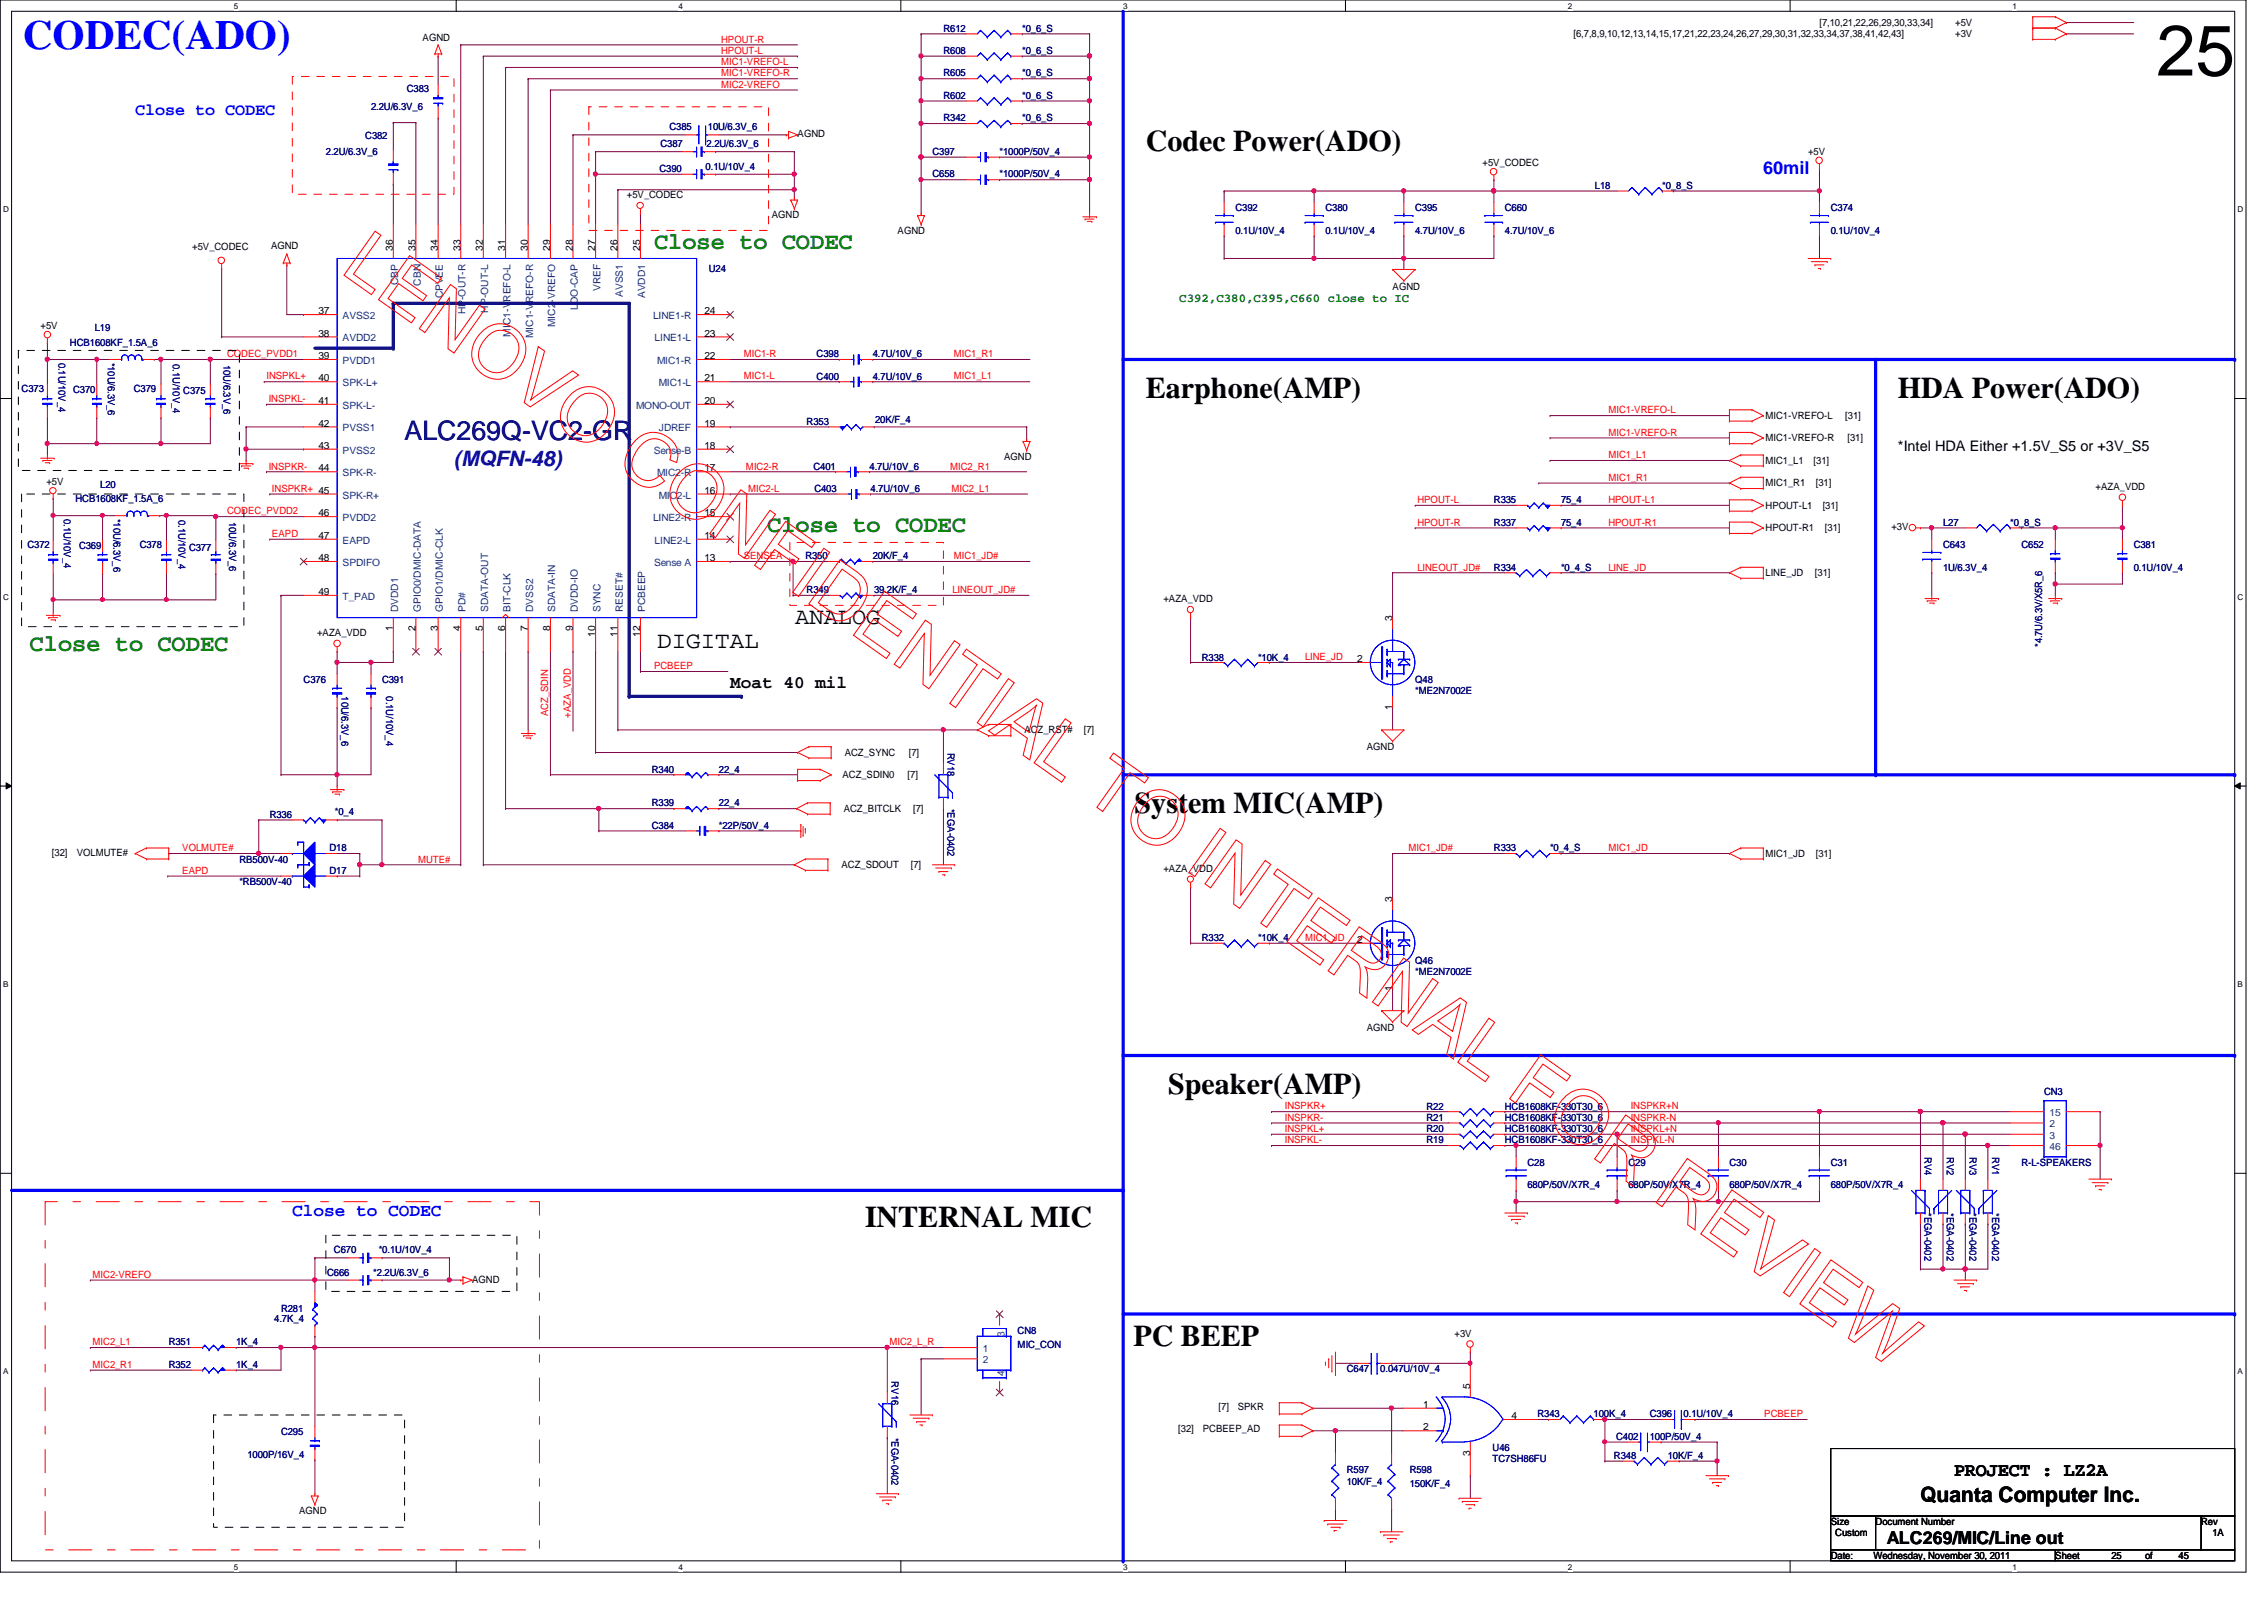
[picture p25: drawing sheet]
<svg xmlns="http://www.w3.org/2000/svg" width="297mm" height="210mm" viewBox="0 0 297 210" stroke-linecap="round" stroke-linejoin="round" font-family="sans-serif">
<defs><g id="words">
<text font-size="9.4" x="282.9" y="9.9">25</text>
<text font-size="5.4" fill="#00f" x="3" y="6.4">CODEC(ADO)</text>
<g font-size="3.9">
<text x="150.3" y="19.8">Codec Power(ADO)</text>
<text x="150.3" y="52.2">Earphone(AMP)</text>
<text x="249" y="52.2">HDA Power(ADO)</text>
<text x="148.8" y="106.7">System MIC(AMP)</text>
<text x="153.2" y="143.6">Speaker(AMP)</text>
<text x="113.5" y="161">INTERNAL MIC</text>
<text x="148.7" y="176.6">PC BEEP</text>
</g>
<text font-size="3.5" fill="#000080" x="53.1" y="57.7">ALC269Q-VC2-GR</text>
<g font-size="3.1" fill="#008000">
<text x="85.8" y="32.6">Close to CODEC</text>
<text x="100.7" y="69.8">Close to CODEC</text>
<text x="3.9" y="85.4">Close to CODEC</text>
</g>
<g font-size="3.1">
<text x="104.3" y="81.9">ANALOG</text>
<text x="86.2" y="85">DIGITAL</text>
</g>
<text font-size="2.8" fill="#0000a0" x="59.6" y="61.2">(MQFN-48)</text>
<text font-size="2.8" x="252" y="197.1">Quanta Computer Inc.</text>
<text font-size="2.5" x="256.4" y="193.6">PROJECT : LZ2A</text>
<g font-size="2.3" fill="#00f">
<text x="231.3" y="22.8">60mil</text>
<text x="38.4" y="159.6">Close to CODEC</text>
</g>
<g font-size="2.3">
<text x="95.8" y="90.3">Moat 40 mil</text>
<text x="247.6" y="202.5">ALC269/MIC/Line out</text>
</g>
<text font-size="2.2" fill="#00f" x="17.7" y="15.1">Close to CODEC</text>
<text font-size="1.9" x="249" y="59.1">*Intel HDA Either +1.5V_S5 or +3V_S5</text>
<text font-size="1.6" fill="#008000" x="154.7" y="39.7">C392,C380,C395,C660 close to IC</text>
<g font-size="1.3">
<text x="55.5" y="5.3">AGND</text>
<text x="206.5" y="4.9">[6,7,8,9,10,12,13,14,15,17,21,22,23,24,26,27,29,30,31,32,33,34,37,38,41,42,43]</text>
<text x="238.7" y="3.4">[7,10,21,22,26,29,30,33,34]</text>
<text x="256.5" y="3.4">+5V</text>
<text x="256.5" y="4.9">+3V</text>
<text x="104.6" y="18">AGND</text>
<text x="194.5" y="21.8">+5V_CODEC</text>
<text x="237.2" y="20.4">+5V</text>
<text x="82.3" y="26">+5V_CODEC</text>
<text x="101.3" y="28.6">AGND</text>
<text x="25.2" y="32.9">+5V_CODEC</text>
<text x="35.6" y="32.7">AGND</text>
<text x="51.6" y="32.9" transform="rotate(-90 51.6 32.9)">36</text>
<text x="54.5" y="32.9" transform="rotate(-90 54.5 32.9)">35</text>
<text x="57.4" y="32.9" transform="rotate(-90 57.4 32.9)">34</text>
<text x="60.4" y="32.9" transform="rotate(-90 60.4 32.9)">33</text>
<text x="63.4" y="32.9" transform="rotate(-90 63.4 32.9)">32</text>
<text x="66.3" y="32.9" transform="rotate(-90 66.3 32.9)">31</text>
<text x="69.3" y="32.9" transform="rotate(-90 69.3 32.9)">30</text>
<text x="72.2" y="32.9" transform="rotate(-90 72.2 32.9)">29</text>
<text x="75.1" y="32.9" transform="rotate(-90 75.1 32.9)">28</text>
<text x="78.1" y="32.9" transform="rotate(-90 78.1 32.9)">27</text>
<text x="81" y="32.9" transform="rotate(-90 81 32.9)">26</text>
<text x="84" y="32.9" transform="rotate(-90 84 32.9)">25</text>
<text x="117.8" y="30.6">AGND</text>
<text x="41.8" y="41.2">37</text>
<text x="92.4" y="41.2">24</text>
<text x="182.7" y="38">AGND</text>
<text x="5.3" y="43.2">+5V</text>
<text x="41.8" y="44.2">38</text>
<text x="41.8" y="47.1">39</text>
<text x="92.4" y="47.1">22</text>
<text x="92.4" y="44.2">23</text>
<text x="41.8" y="50">40</text>
<text x="41.8" y="53">41</text>
<text x="92.4" y="53">20</text>
<text x="92.4" y="50">21</text>
<text x="41.8" y="56">42</text>
<text x="41.8" y="58.9">43</text>
<text x="92.4" y="58.9">18</text>
<text x="92.4" y="56">19</text>
<text x="231.6" y="54.9">MIC1-VREFO-L</text>
<text x="231.6" y="57.9">MIC1-VREFO-R</text>
<text x="242.1" y="54.9">[31]</text>
<text x="242.4" y="57.9">[31]</text>
<text x="6.1" y="63.7">+5V</text>
<text x="41.8" y="61.8">44</text>
<text x="92.4" y="64.8">16</text>
<text x="92.4" y="61.8">17</text>
<text x="131.7" y="60.3">AGND</text>
<text x="231.6" y="60.9">MIC1_L1</text>
<text x="231.6" y="63.8">MIC1_R1</text>
<text x="238" y="60.9">[31]</text>
<text x="238.2" y="63.8">[31]</text>
<text x="275" y="64.3">+AZA_VDD</text>
<text x="41.8" y="67.7">46</text>
<text x="41.8" y="70.7">47</text>
<text x="92.4" y="70.7">14</text>
<text x="92.4" y="67.7">15</text>
<text x="231.6" y="66.8">HPOUT-L1</text>
<text x="231.6" y="69.7">HPOUT-R1</text>
<text x="239.1" y="66.8">[31]</text>
<text x="239.4" y="69.7">[31]</text>
<text x="248.2" y="69.6">+3V</text>
<text x="41.8" y="73.6">48</text>
<text x="92.4" y="73.6">13</text>
<text x="231.6" y="75.6">LINE_JD</text>
<text x="238.1" y="75.6">[31]</text>
<text x="41.6" y="83.4">+AZA_VDD</text>
<text x="41.8" y="78.1">49</text>
<text x="51.6" y="82.8" transform="rotate(-90 51.6 82.8)">1</text>
<text x="54.5" y="82.8" transform="rotate(-90 54.5 82.8)">2</text>
<text x="57.4" y="82.8" transform="rotate(-90 57.4 82.8)">3</text>
<text x="60.4" y="82.8" transform="rotate(-90 60.4 82.8)">4</text>
<text x="63.4" y="82.8" transform="rotate(-90 63.4 82.8)">5</text>
<text x="66.3" y="82.8" transform="rotate(-90 66.3 82.8)">6</text>
<text x="69.3" y="82.8" transform="rotate(-90 69.3 82.8)">7</text>
<text x="72.2" y="82.8" transform="rotate(-90 72.2 82.8)">8</text>
<text x="75.1" y="82.8" transform="rotate(-90 75.1 82.8)">9</text>
<text x="78.1" y="83.6" transform="rotate(-90 78.1 83.6)">10</text>
<text x="81" y="83.6" transform="rotate(-90 81 83.6)">11</text>
<text x="84" y="83.6" transform="rotate(-90 84 83.6)">12</text>
<text x="152.7" y="79">+AZA_VDD</text>
<text x="182.7" y="81.5" transform="rotate(-90 182.7 81.5)">3</text>
<text x="178.1" y="86.9">2</text>
<text x="182.7" y="93.1" transform="rotate(-90 182.7 93.1)">1</text>
<text x="110.8" y="99.1">ACZ_SYNC</text>
<text x="119.2" y="99.1">[7]</text>
<text x="134.4" y="96.2">ACZ_RST#</text>
<text x="142.2" y="96.2">[7]</text>
<text x="179.3" y="98.4">AGND</text>
<text x="110.5" y="102.1">ACZ_SDIN0</text>
<text x="110.7" y="106.5">ACZ_BITCLK</text>
<text x="119.1" y="102.1">[7]</text>
<text x="119.8" y="106.5">[7]</text>
<text x="6.8" y="112.3">[32]</text>
<text x="10.1" y="112.3">VOLMUTE#</text>
<text x="110.4" y="113.9">ACZ_SDOUT</text>
<text x="119.5" y="113.9">[7]</text>
<text x="231.6" y="112.4">MIC1_JD</text>
<text x="238.2" y="112.4">[31]</text>
<text x="152.7" y="114.3">+AZA_VDD</text>
<text x="182.7" y="118.3" transform="rotate(-90 182.7 118.3)">3</text>
<text x="178.1" y="123.7">2</text>
<text x="182.7" y="130" transform="rotate(-90 182.7 130)">1</text>
<text x="179.3" y="135.3">AGND</text>
<text x="61.9" y="168.3">AGND</text>
<text x="190.8" y="175.3">+3V</text>
<text x="159.9" y="184.9">[7]</text>
<text x="162.4" y="184.9">SPKR</text>
<text x="186.7" y="184.7">1</text>
<text x="192.9" y="182.2" transform="rotate(-90 192.9 182.2)">5</text>
<text x="154.6" y="187.8">[32]</text>
<text x="157.8" y="187.8">PCBEEP_AD</text>
<text x="186.7" y="187.7">2</text>
<text x="192.9" y="191" transform="rotate(-90 192.9 191)">3</text>
<text x="198.3" y="186.2">4</text>
<text x="39.2" y="198.6">AGND</text>
<text x="240.2" y="200.1">Size</text>
<text x="240.8" y="201.5">Custom</text>
<text x="246.1" y="200.1">Document Number</text>
<text x="288.8" y="200.1">Rev</text>
<text x="290.3" y="201.5">1A</text>
<text x="240.2" y="204.5">Date:</text>
<text x="245.8" y="204.5">Wednesday, November 30, 2011</text>
<text x="269.7" y="204.5">Sheet</text>
<text x="277" y="204.5">25</text>
<text x="281.4" y="204.5">of</text>
<text x="285.8" y="204.5">45</text>
</g>
<g font-size="1.3" fill="#f00">
<text x="94.6" y="5.6">HPOUT-R</text>
<text x="94.6" y="11.5">MIC2-VREFO</text>
<text x="94.6" y="10">MIC1-VREFO-R</text>
<text x="94.6" y="7.1">HPOUT-L</text>
<text x="94.6" y="8.6">MIC1-VREFO-L</text>
<text x="29.8" y="46.9">CODEC_PVDD1</text>
<text x="97.6" y="46.9">MIC1-R</text>
<text x="125.1" y="46.9">MIC1_R1</text>
<text x="35" y="49.8">INSPKL+</text>
<text x="35.3" y="52.7">INSPKL-</text>
<text x="97.6" y="49.8">MIC1-L</text>
<text x="125.1" y="49.8">MIC1_L1</text>
<text x="211" y="57.1">MIC1-VREFO-R</text>
<text x="211" y="54.2">MIC1-VREFO-L</text>
<text x="35.3" y="61.6">INSPKR-</text>
<text x="35.7" y="64.5">INSPKR+ 45</text>
<text x="97.9" y="61.6">MIC2-R</text>
<text x="98.2" y="64.5">MIC2-L</text>
<text x="124.7" y="61.6">MIC2_R1</text>
<text x="124.8" y="64.5">MIC2_L1</text>
<text x="186" y="66">HPOUT-L</text>
<text x="211" y="66">HPOUT-L1</text>
<text x="211" y="63.1">MIC1_R1</text>
<text x="211" y="60.1">MIC1_L1</text>
<text x="29.8" y="67.5">CODEC_PVDD2</text>
<text x="35.7" y="70.4">EAPD</text>
<text x="186" y="69">HPOUT-R</text>
<text x="211" y="69">HPOUT-R1</text>
<text x="97.6" y="73.4">SENSEA</text>
<text x="125" y="77.8">LINEOUT_JD#</text>
<text x="125.1" y="73.4">MIC1_JD#</text>
<text x="186" y="74.8">LINEOUT_JD#</text>
<text x="211" y="74.8">LINE_JD</text>
<text x="85.8" y="87.8">PCBEEP</text>
<text x="171.2" y="86.6">LINE_JD</text>
<text x="71.9" y="94" transform="rotate(-90 71.9 94)">ACZ_SDIN</text>
<text x="74.9" y="94.1" transform="rotate(-90 74.9 94.1)">+AZA_VDD</text>
<text x="23.9" y="111.7">VOLMUTE#</text>
<text x="54.9" y="113.2">MUTE#</text>
<text x="184.8" y="111.7">MIC1_JD#</text>
<text x="211" y="111.7">MIC1_JD</text>
<text x="23.9" y="114.6">EAPD</text>
<text x="171.2" y="123.4">MIC1_JD</text>
<text x="168.6" y="147">INSPKR-</text>
<text x="168.6" y="148.5">INSPKL+</text>
<text x="168.6" y="145.5">INSPKR+</text>
<text x="168.6" y="150">INSPKL-</text>
<text x="213.9" y="147">INSPKR-N</text>
<text x="213.9" y="145.5">INSPKR+N</text>
<text x="213.9" y="148.5">INSPKL+N</text>
<text x="213.9" y="150">INSPKL-N</text>
<text x="12.1" y="167.6">MIC2-VREFO</text>
<text x="12.1" y="176.5">MIC2_L1</text>
<text x="12.1" y="179.5">MIC2_R1</text>
<text x="116.7" y="176.5">MIC2_L_R</text>
<text x="231.5" y="185.9">PCBEEP</text>
</g>
<g font-size="1.3" fill="#000080">
<text x="123.8" y="4.1">R612</text>
<text x="134.1" y="4.1">*0_6_S</text>
<text x="123.8" y="7.1">R608</text>
<text x="123.8" y="10">R605</text>
<text x="134.1" y="7.1">*0_6_S</text>
<text x="134.1" y="10">*0_6_S</text>
<text x="48.7" y="14.4">2.2U/6.3V_6</text>
<text x="53.4" y="12.1">C383</text>
<text x="87.8" y="17.1">C385</text>
<text x="92.9" y="17.1">10U/6.3V_6</text>
<text x="123.8" y="13">R602</text>
<text x="123.8" y="15.9">R342</text>
<text x="134.1" y="13">*0_6_S</text>
<text x="134.1" y="15.9">*0_6_S</text>
<text x="42.8" y="20.4">2.2U/6.3V_6</text>
<text x="47.9" y="18.3">C382</text>
<text x="86.5" y="22.6">C390</text>
<text x="86.7" y="19.3">C387</text>
<text x="92.6" y="22.3">0.1U/10V_4</text>
<text x="92.7" y="19.3">2.2U/6.3V_6</text>
<text x="122.3" y="23.3">C658</text>
<text x="122.3" y="20.4">C397</text>
<text x="131.1" y="23.3">*1000P/50V_4</text>
<text x="131.1" y="20.4">*1000P/50V_4</text>
<text x="162.1" y="27.7">C392</text>
<text x="173.9" y="27.7">C380</text>
<text x="185.7" y="27.7">C395</text>
<text x="197.4" y="27.7">C660</text>
<text x="209.3" y="24.8">L18</text>
<text x="218.1" y="24.8">*0_8_S</text>
<text x="240.2" y="27.7">C374</text>
<text x="93" y="35.7">U24</text>
<text x="162.1" y="30.6">0.1U/10V_4</text>
<text x="173.9" y="30.6">0.1U/10V_4</text>
<text x="185.7" y="30.6">4.7U/10V_6</text>
<text x="197.4" y="30.6">4.7U/10V_6</text>
<text x="240.2" y="30.6">0.1U/10V_4</text>
<text x="7.7" y="47.6" transform="rotate(90 7.7 47.6)">0.1U/10V_4</text>
<text x="9.2" y="45.4">HCB1608KF_1.5A_6</text>
<text x="12.4" y="43.5">L19</text>
<text x="14.1" y="47.6" transform="rotate(90 14.1 47.6)">*10U/6.3V_6</text>
<text x="22.7" y="47.8" transform="rotate(90 22.7 47.8)">0.1U/10V_4</text>
<text x="29.3" y="47.9" transform="rotate(90 29.3 47.9)">10U/6.3V_6</text>
<text x="107.1" y="46.9">C398</text>
<text x="114.5" y="46.9">4.7U/10V_6</text>
<text x="2.8" y="51.4">C373</text>
<text x="9.6" y="51.6">C370</text>
<text x="17.6" y="51.4">C379</text>
<text x="24" y="51.7">C375</text>
<text x="107.1" y="49.8">C400</text>
<text x="114.5" y="49.8">4.7U/10V_6</text>
<text x="105.8" y="55.7">R353</text>
<text x="114.8" y="55.5">20K/F_4</text>
<text x="9.9" y="65.9">HCB1608KF_1.5A_6</text>
<text x="13.2" y="64">L20</text>
<text x="106.7" y="61.6">C401</text>
<text x="106.8" y="64.6">C403</text>
<text x="114.1" y="61.6">4.7U/10V_6</text>
<text x="114.2" y="64.6">4.7U/10V_6</text>
<text x="196" y="66">R335</text>
<text x="204.8" y="66">75_4</text>
<text x="3.6" y="71.9">C372</text>
<text x="8.4" y="68.1" transform="rotate(90 8.4 68.1)">0.1U/10V_4</text>
<text x="14.9" y="68.1" transform="rotate(90 14.9 68.1)">*10U/6.3V_6</text>
<text x="18.3" y="71.9">C378</text>
<text x="23.4" y="68.2" transform="rotate(90 23.4 68.2)">0.1U/10V_4</text>
<text x="30.1" y="68.5" transform="rotate(90 30.1 68.5)">10U/6.3V_6</text>
<text x="196" y="69">R337</text>
<text x="204.8" y="69">75_4</text>
<text x="254.9" y="69">L27</text>
<text x="254.9" y="71.9">C643</text>
<text x="263.7" y="69">*0_8_S</text>
<text x="265.2" y="71.9">C652</text>
<text x="279.9" y="71.9">C381</text>
<text x="10.4" y="72.1">C369</text>
<text x="24.8" y="72.2">C377</text>
<text x="105.7" y="73.4">R350</text>
<text x="105.8" y="77.8">R349</text>
<text x="114.5" y="73.4">20K/F_4</text>
<text x="114.7" y="77.8">39.2K/F_4</text>
<text x="196" y="74.8">R334</text>
<text x="204.8" y="74.8">*0_4_S</text>
<text x="254.9" y="74.8">1U/6.3V_4</text>
<text x="279.9" y="74.8">0.1U/10V_4</text>
<text x="39.8" y="89.6">C376</text>
<text x="50.1" y="89.6">C391</text>
<text x="157.7" y="86.7">R338</text>
<text x="165.1" y="86.7">*10K_4</text>
<text x="185.7" y="89.6">Q48</text>
<text x="267.9" y="84.9" transform="rotate(-90 267.9 84.9)">*4.7U/6.3V/X5R_6</text>
<text x="44.8" y="91.4" transform="rotate(90 44.8 91.4)">10U/6.3V_6</text>
<text x="50.7" y="91.4" transform="rotate(90 50.7 91.4)">0.1U/10V_4</text>
<text x="185.7" y="91.1">*ME2N7002E</text>
<text x="85.5" y="101.4">R340</text>
<text x="94.3" y="101.4">22_4</text>
<text x="124.3" y="98.7" transform="rotate(90 124.3 98.7)">RV18</text>
<text x="35.4" y="107.3">R336</text>
<text x="43.9" y="107">*0_4</text>
<text x="85.5" y="105.8">R339</text>
<text x="94.3" y="105.8">22_4</text>
<text x="124.3" y="106.1" transform="rotate(90 124.3 106.1)">*EGA-0402</text>
<text x="31.4" y="113.2">RB500V-40</text>
<text x="43.2" y="111.7">D18</text>
<text x="85.5" y="108.8">C384</text>
<text x="94.3" y="108.8">*22P/50V_4</text>
<text x="196" y="111.7">R333</text>
<text x="203.4" y="111.7">*0_4_S</text>
<text x="31.4" y="116.1">*RB500V-40</text>
<text x="43.2" y="114.6">D17</text>
<text x="157.7" y="123.5">R332</text>
<text x="165.1" y="123.5">*10K_4</text>
<text x="185.7" y="126.4">Q46</text>
<text x="185.7" y="127.9">*ME2N7002E</text>
<text x="268.2" y="143.6">CN3</text>
<text x="187.2" y="148.5">R20</text>
<text x="187.2" y="150">R19</text>
<text x="187.2" y="145.6">R22</text>
<text x="187.2" y="147">R21</text>
<text x="197.4" y="148.5">HCB1608KF-330T30_6</text>
<text x="197.4" y="150">HCB1608KF-330T30_6</text>
<text x="197.4" y="145.6">HCB1608KF-330T30_6</text>
<text x="197.4" y="147">HCB1608KF-330T30_6</text>
<text x="200.4" y="153">C28</text>
<text x="200.4" y="155.9">680P/50V/X7R_4</text>
<text x="213.7" y="153">C29</text>
<text x="213.7" y="155.9">680P/50V/X7R_4</text>
<text x="226.9" y="153">C30</text>
<text x="226.9" y="155.9">680P/50V/X7R_4</text>
<text x="240.2" y="153">C31</text>
<text x="240.2" y="155.9">680P/50V/X7R_4</text>
<text x="252.5" y="151.8" transform="rotate(90 252.5 151.8)">RV4</text>
<text x="255.4" y="151.8" transform="rotate(90 255.4 151.8)">RV2</text>
<text x="258.4" y="151.8" transform="rotate(90 258.4 151.8)">RV3</text>
<text x="261.4" y="151.8" transform="rotate(90 261.4 151.8)">RV1</text>
<text x="265.2" y="153">R-L-SPEAKERS</text>
<text x="252.5" y="159.1" transform="rotate(90 252.5 159.1)">*EGA-0402</text>
<text x="255.4" y="159.1" transform="rotate(90 255.4 159.1)">*EGA-0402</text>
<text x="258.4" y="159.1" transform="rotate(90 258.4 159.1)">*EGA-0402</text>
<text x="261.4" y="159.1" transform="rotate(90 261.4 159.1)">*EGA-0402</text>
<text x="42.9" y="167.4">C666</text>
<text x="43.8" y="164.4">C670</text>
<text x="49" y="167.4">*2.2U/6.3V_6</text>
<text x="49.7" y="164.4">*0.1U/10V_4</text>
<text x="36" y="173.4">4.7K_4</text>
<text x="36.9" y="172.1">R281</text>
<text x="22.1" y="179.5">R352</text>
<text x="22.1" y="176.5">R351</text>
<text x="31" y="179.5">1K_4</text>
<text x="31" y="176.5">1K_4</text>
<text x="133.5" y="175">CN8</text>
<text x="133.5" y="176.8">MIC_CON</text>
<text x="117" y="181.2" transform="rotate(90 117 181.2)">RV16</text>
<text x="176.7" y="180">C647</text>
<text x="181.1" y="180">0.047U/10V_4</text>
<text x="201.7" y="185.9">R343</text>
<text x="209.1" y="185.9">100K_4</text>
<text x="216.4" y="185.9">C396</text>
<text x="220.9" y="185.9">0.1U/10V_4</text>
<text x="32.5" y="191.2">1000P/16V_4</text>
<text x="36.9" y="188.3">C295</text>
<text x="117" y="188.6" transform="rotate(90 117 188.6)">*EGA-0402</text>
<text x="195.8" y="190.4">U46</text>
<text x="195.8" y="191.8">TC7SH86FU</text>
<text x="211.7" y="191.4">R348</text>
<text x="212" y="188.9">C402</text>
<text x="216.4" y="188.9">100P/50V_4</text>
<text x="218.8" y="191.4">10K/F_4</text>
<text x="176.7" y="193.3">R597</text>
<text x="176.7" y="194.8">10K/F_4</text>
<text x="185" y="193.3">R598</text>
<text x="185" y="195.1">150K/F_4</text>
</g>
<g font-size="1.3" fill="#004080">
<text x="45" y="41.9">AVSS2</text>
<text x="52.2" y="37.4" transform="rotate(-90 52.2 37.4)">CBP</text>
<text x="55.2" y="37.5" transform="rotate(-90 55.2 37.5)">CBN</text>
<text x="58.1" y="39.2" transform="rotate(-90 58.1 39.2)">CPVEE</text>
<text x="61.1" y="41.2" transform="rotate(-90 61.1 41.2)">HP-OUT-R</text>
<text x="64" y="41" transform="rotate(-90 64 41)">HP-OUT-L</text>
<text x="75.8" y="40.6" transform="rotate(-90 75.8 40.6)">LDO-CAP</text>
<text x="78.8" y="38.2" transform="rotate(-90 78.8 38.2)">VREF</text>
<text x="81.7" y="38.9" transform="rotate(-90 81.7 38.9)">AVSS1</text>
<text x="84.7" y="39.1" transform="rotate(-90 84.7 39.1)">AVDD1</text>
<text x="85.7" y="41.9">LINE1-R</text>
<text x="45" y="44.8">AVDD2</text>
<text x="45" y="47.8">PVDD1</text>
<text x="67" y="44.2" transform="rotate(-90 67 44.2)">MIC1-VREFO-L</text>
<text x="69.9" y="44.4" transform="rotate(-90 69.9 44.4)">MIC1-VREFO-R</text>
<text x="72.9" y="42.9" transform="rotate(-90 72.9 42.9)">MIC2-VREFO</text>
<text x="85.9" y="44.8">LINE1-L</text>
<text x="86.2" y="47.8">MIC1-R</text>
<text x="45" y="50.7">SPK-L+</text>
<text x="45" y="53.6">SPK-L-</text>
<text x="83.5" y="53.6">MONO-OUT</text>
<text x="86.4" y="50.7">MIC1-L</text>
<text x="45" y="56.6">PVSS1</text>
<text x="45" y="59.5">PVSS2</text>
<text x="85.8" y="59.5">Sense-B</text>
<text x="86.4" y="56.6">JDREF</text>
<text x="45" y="62.5">SPK-R-</text>
<text x="45" y="65.4">SPK-R+</text>
<text x="86.2" y="62.5">MIC2-R</text>
<text x="86.4" y="65.4">MIC2-L</text>
<text x="45" y="68.4">PVDD2</text>
<text x="45" y="71.3">EAPD</text>
<text x="85.7" y="68.4">LINE2-R</text>
<text x="85.9" y="71.3">LINE2-L</text>
<text x="45" y="74.3">SPDIFO</text>
<text x="85.8" y="74.3">Sense A</text>
<text x="45" y="78.7">T_PAD</text>
<text x="52.2" y="80.3" transform="rotate(-90 52.2 80.3)">DVDD1</text>
<text x="55.2" y="80.3" transform="rotate(-90 55.2 80.3)">GPIO0/DMIC-DATA</text>
<text x="58.1" y="80.3" transform="rotate(-90 58.1 80.3)">GPIO1/DMIC-CLK</text>
<text x="61.1" y="80.3" transform="rotate(-90 61.1 80.3)">PD#</text>
<text x="64" y="80.3" transform="rotate(-90 64 80.3)">SDATA-OUT</text>
<text x="67" y="80.3" transform="rotate(-90 67 80.3)">BIT-CLK</text>
<text x="69.9" y="80.3" transform="rotate(-90 69.9 80.3)">DVSS2</text>
<text x="72.9" y="80.3" transform="rotate(-90 72.9 80.3)">SDATA-IN</text>
<text x="75.8" y="80.3" transform="rotate(-90 75.8 80.3)">DVDD-IO</text>
<text x="78.8" y="80.3" transform="rotate(-90 78.8 80.3)">SYNC</text>
<text x="81.7" y="80.3" transform="rotate(-90 81.7 80.3)">RESET#</text>
<text x="84.7" y="80.3" transform="rotate(-90 84.7 80.3)">PCBEEP</text>
<text x="268.9" y="146.4">15</text>
<text x="268.9" y="147.9">2</text>
<text x="268.9" y="149.4">3</text>
<text x="268.9" y="150.9">46</text>
<text x="128.9" y="177.4">1</text>
<text x="128.9" y="178.9">2</text>
<text x="131.8" y="175.3" transform="rotate(-90 131.8 175.3)">3</text>
<text x="131.8" y="180.5" transform="rotate(-90 131.8 180.5)">4</text>
</g>
<g font-size="1.1">
<text x="30.7" y="1.1">5</text>
<text x="89" y="1.1">4</text>
<text x="147.4" y="1.1">3</text>
<text x="205.7" y="1.1">2</text>
<text x="264" y="1.1">1</text>
<text x=".4" y="27.9">D</text>
<text x="293.6" y="27.9">D</text>
<text x=".4" y="78.7">C</text>
<text x="293.6" y="78.7">C</text>
<text x=".4" y="129.5">B</text>
<text x="293.6" y="129.5">B</text>
<text x=".4" y="180.3">A</text>
<text x="293.6" y="180.3">A</text>
<text x="30.7" y="205.9">5</text>
<text x="89" y="205.9">4</text>
<text x="147.4" y="205.9">3</text>
<text x="205.7" y="205.9">2</text>
<text x="264" y="205.9">1</text>
</g>
</g></defs>
<path d="M0 0h294.7v206.2h-294.7zM1.5 1.5h291.7v203.3h-291.7z" fill="none" stroke="#000" stroke-width=".13"/>
<g fill="#fff">
<path d="M30.7 .2h.6v1.2h-.6z"/>
<path d="M30.7 204.9h.6v1.2h-.6z"/>
</g>
<path d="M59.9 0v1.5M59.9 204.8v1.4" fill="none" stroke="#000" stroke-width=".13"/>
<g fill="#fff">
<path d="M89 .2h.6v1.2h-.6z"/>
<path d="M89 204.9h.6v1.2h-.6z"/>
</g>
<path d="M118.2 0v1.5M118.2 204.8v1.4" fill="none" stroke="#000" stroke-width=".13"/>
<g fill="#fff">
<path d="M147.4 .2h.6v1.2h-.6z"/>
<path d="M147.4 204.9h.6v1.2h-.6z"/>
</g>
<path d="M176.5 0v1.5M176.5 204.8v1.4" fill="none" stroke="#000" stroke-width=".13"/>
<g fill="#fff">
<path d="M205.7 .2h.6v1.2h-.6z"/>
<path d="M205.7 204.9h.6v1.2h-.6z"/>
</g>
<path d="M234.9 0v1.5M234.9 204.8v1.4" fill="none" stroke="#000" stroke-width=".13"/>
<g fill="#fff">
<path d="M264 .2h.6v1.2h-.6z"/>
<path d="M264 204.9h.6v1.2h-.6z"/>
<path d="M.4 26.9h.8v1.2h-.8z"/>
<path d="M293.6 26.9h.7v1.2h-.7z"/>
<path d="M.4 77.7h.8v1.2h-.8z"/>
<path d="M293.6 77.7h.7v1.2h-.7z"/>
</g>
<path d="M0 52.3h1.5M293.2 52.3h1.5" fill="none" stroke="#000" stroke-width=".13"/>
<g fill="#fff">
<path d="M.4 128.5h.7v1.2h-.7z"/>
<path d="M293.6 128.5h.7v1.2h-.7z"/>
</g>
<path d="M0 103.1h1.5M.8 102.7l.7 .4-.7 .4zM293.2 103.1l.7-.4v.8zM293.2 103.1h1.5" fill="none" stroke="#000" stroke-width=".13"/>
<path d="M.8 102.7l.7 .4-.7 .4zM293.2 103.1l.7-.4v.8z" fill="#000"/>
<g fill="#fff">
<path d="M.4 179.3h.7v1.2h-.7z"/>
<path d="M293.6 179.3h.7v1.2h-.7z"/>
</g>
<path d="M0 153.9h1.5M293.2 153.9h1.5" fill="none" stroke="#000" stroke-width=".13"/>
<path d="M81.1 24.9h.1M81.1 24.9h23.1" fill="none" stroke="#800040" stroke-width=".13"/>
<circle cx="104.2" cy="24.9" r=".29" fill="#f0f"/>
<circle cx="104.2" cy="24.9" r=".29" fill="none" stroke="#f0f" stroke-width=".13"/>
<g fill="none" stroke="#800040" stroke-width=".13">
<path d="M93.9 19.9h.1M93.9 19.9h10.3M78.1 22.9h.1M78.1 22.9h11.4M104.2 22.9h.1M104.2 22.9v2M114.5 50.1h.1M114.5 47.2h.1M114.5 50.1h20.6M114.5 47.2h20.6M114.5 73.7h.1M114.5 73.7h20.6"/>
<path d="M44.2 86.9h.1M44.2 86.9v1.5M94.3 101.6h.1M94.3 101.6h10.3"/>
</g>
<circle cx="78.1" cy="22.8" r=".29" fill="#f0f"/>
<circle cx="78.1" cy="22.8" r=".29" fill="none" stroke="#f0f" stroke-width=".13"/>
<path d="M48.7 86.9h.1M48.7 86.9v1.5M48.7 86.9h2.9" fill="none" stroke="#800040" stroke-width=".13"/>
<circle cx="48.6" cy="86.9" r=".29" fill="#f0f"/>
<circle cx="48.6" cy="86.9" r=".29" fill="none" stroke="#f0f" stroke-width=".13"/>
<path d="M44.2 101.6h.1M44.2 101.6h4.5" fill="none" stroke="#800040" stroke-width=".13"/>
<circle cx="44.2" cy="101.6" r=".29" fill="#f0f"/>
<circle cx="44.2" cy="101.6" r=".29" fill="none" stroke="#f0f" stroke-width=".13"/>
<g fill="none" stroke="#800040" stroke-width=".13">
<path d="M60.4 5.9h.1M60.4 5.9h44.2M60.4 5.9v23.6M78.1 19.9h.1M78.1 19.9h11.4M104.2 19.9h.1M104.2 19.9v3M78.1 22.9h.1M78.1 22.9v6.6M81.1 24.9h.1M81.1 24.9v4.6M114.7 78.1h.1"/>
<path d="M114.7 78.1h20.3M44.2 85.5h.1M44.2 85.5v1.4M75.2 85.5h.1M75.2 85.5v10.4M84 85.5h.1M84 88.1h.1M84 85.5v2.6M84 88.1h11.5M63.4 113.5h.1M63.4 113.5h40.8"/>
</g>
<circle cx="104.2" cy="22.8" r=".29" fill="#f0f"/>
<circle cx="104.2" cy="22.8" r=".29" fill="none" stroke="#f0f" stroke-width=".13"/>
<path d="M104.1 78.1h.1M104.1 73.7h.1M104.1 78.1h4.7M104.1 73.7v4.4M269.7 75.1h.1M269.7 76.6h.1M269.7 75.1v1.5M269.7 76.6h8.8M278.5 69.3h.1M278.5 69.3v1.4" fill="none" stroke="#800040" stroke-width=".13"/>
<circle cx="269.6" cy="76.6" r=".29" fill="#f0f"/>
<circle cx="269.6" cy="76.6" r=".29" fill="none" stroke="#f0f" stroke-width=".13"/>
<path d="M269.7 69.3h.1M269.7 69.3h8.8M278.5 75.1h.1M278.5 75.1v1.5" fill="none" stroke="#800040" stroke-width=".13"/>
<circle cx="278.4" cy="69.2" r=".29" fill="#f0f"/>
<circle cx="278.4" cy="69.2" r=".29" fill="none" stroke="#f0f" stroke-width=".13"/>
<circle cx="269.6" cy="69.2" r=".29" fill="#f0f"/>
<circle cx="269.6" cy="69.2" r=".29" fill="none" stroke="#f0f" stroke-width=".13"/>
<path d="M143 20.6h.1M143 20.6v3M269.7 69.3h.1M269.7 69.3v1.4" fill="none" stroke="#800040" stroke-width=".13"/>
<circle cx="142.9" cy="23.6" r=".29" fill="#f0f"/>
<circle cx="142.9" cy="23.6" r=".29" fill="none" stroke="#f0f" stroke-width=".13"/>
<circle cx="142.9" cy="20.6" r=".29" fill="#f0f"/>
<circle cx="142.9" cy="20.6" r=".29" fill="none" stroke="#f0f" stroke-width=".13"/>
<path d="M120.9 16.2h.1M120.9 16.2v4.4" fill="none" stroke="#800040" stroke-width=".13"/>
<circle cx="120.8" cy="20.6" r=".29" fill="#f0f"/>
<circle cx="120.8" cy="20.6" r=".29" fill="none" stroke="#f0f" stroke-width=".13"/>
<circle cx="120.8" cy="16.2" r=".29" fill="#f0f"/>
<circle cx="120.8" cy="16.2" r=".29" fill="none" stroke="#f0f" stroke-width=".13"/>
<path d="M143 10.3h.1M143 10.3v3" fill="none" stroke="#800040" stroke-width=".13"/>
<circle cx="142.9" cy="10.3" r=".29" fill="#f0f"/>
<circle cx="142.9" cy="10.3" r=".29" fill="none" stroke="#f0f" stroke-width=".13"/>
<path d="M143 7.4h.1M143 7.4v2.9" fill="none" stroke="#800040" stroke-width=".13"/>
<circle cx="142.9" cy="10.3" r=".29" fill="#f0f"/>
<circle cx="142.9" cy="10.3" r=".29" fill="none" stroke="#f0f" stroke-width=".13"/>
<circle cx="142.9" cy="7.3" r=".29" fill="#f0f"/>
<circle cx="142.9" cy="7.3" r=".29" fill="none" stroke="#f0f" stroke-width=".13"/>
<path d="M120.9 20.6h.1M120.9 23.6h.1M120.9 20.6h5.8M120.9 23.6h5.8M131.1 20.6h.1M131.1 20.6h11.9M143 23.6h.1M143 23.6v4.4" fill="none" stroke="#800040" stroke-width=".13"/>
<circle cx="142.9" cy="23.6" r=".29" fill="#f0f"/>
<circle cx="142.9" cy="23.6" r=".29" fill="none" stroke="#f0f" stroke-width=".13"/>
<path d="M120.9 23.6h.1M120.9 23.6v4.4" fill="none" stroke="#800040" stroke-width=".13"/>
<circle cx="120.8" cy="23.6" r=".29" fill="#f0f"/>
<circle cx="120.8" cy="23.6" r=".29" fill="none" stroke="#f0f" stroke-width=".13"/>
<path d="M134.1 13.3h.1M134.1 4.4h.1M134.1 13.3h8.9M134.1 4.4h8.9M143 4.4h.1M143 4.4v3M120.9 20.6h.1M120.9 20.6v3" fill="none" stroke="#800040" stroke-width=".13"/>
<circle cx="120.8" cy="20.6" r=".29" fill="#f0f"/>
<circle cx="120.8" cy="20.6" r=".29" fill="none" stroke="#f0f" stroke-width=".13"/>
<path d="M134.1 10.3h.1M134.1 7.4h.1M134.1 10.3h8.9M134.1 7.4h8.9M131.1 23.6h.1M131.1 23.6h11.9" fill="none" stroke="#800040" stroke-width=".13"/>
<circle cx="142.9" cy="7.3" r=".29" fill="#f0f"/>
<circle cx="142.9" cy="7.3" r=".29" fill="none" stroke="#f0f" stroke-width=".13"/>
<path d="M104.1 73.7h.1M104.1 73.7h4.5M48.7 92.8h.1M48.7 92.8v8.8M63.4 85.5h.1M63.4 85.5v28M69.3 85.5h.1M69.3 85.5v10.3" fill="none" stroke="#800040" stroke-width=".13"/>
<circle cx="104" cy="73.6" r=".29" fill="#f0f"/>
<circle cx="104" cy="73.6" r=".29" fill="none" stroke="#f0f" stroke-width=".13"/>
<path d="M166.8 147.3h.1M166.8 148.8h.1M166.8 147.3h23.3M166.8 148.8h23.3M252 145.8h.1M252 145.8h11.7" fill="none" stroke="#800040" stroke-width=".13"/>
<circle cx="251.9" cy="145.8" r=".29" fill="#f0f"/>
<circle cx="251.9" cy="145.8" r=".29" fill="none" stroke="#f0f" stroke-width=".13"/>
<path d="M197.4 147.3h.1M197.4 147.3h28.1M198.9 150.3h.1M198.9 150.3v1.5M212.2 148.8h.1M212.2 148.8v3M225.5 147.3h.1M225.5 147.3v4.5M238.7 145.8h.1M238.7 145.8v6M260.8 150.3h.1M260.8 150.3h2.9" fill="none" stroke="#800040" stroke-width=".13"/>
<circle cx="260.8" cy="150.3" r=".29" fill="#f0f"/>
<circle cx="260.8" cy="150.3" r=".29" fill="none" stroke="#f0f" stroke-width=".13"/>
<path d="M197.4 150.3h.1M197.4 148.8h.1M197.4 145.8h.1M197.4 150.3h1.5M197.4 148.8h14.8M197.4 145.8h41.3M254.9 147.3h.1M254.9 147.3h8.8" fill="none" stroke="#800040" stroke-width=".13"/>
<circle cx="254.9" cy="147.3" r=".29" fill="#f0f"/>
<circle cx="254.9" cy="147.3" r=".29" fill="none" stroke="#f0f" stroke-width=".13"/>
<path d="M257.8 148.8h.1M257.8 148.8h5.9" fill="none" stroke="#800040" stroke-width=".13"/>
<circle cx="257.8" cy="148.8" r=".29" fill="#f0f"/>
<circle cx="257.8" cy="148.8" r=".29" fill="none" stroke="#f0f" stroke-width=".13"/>
<path d="M198.9 157.6h.1M198.9 157.6v1.5M212.2 156.2h.1M212.2 156.2v1.4M225.5 156.2h.1M225.5 157.6h.1M225.5 156.2v1.4M238.7 156.2h.1M238.7 156.2v1.4h-13.2" fill="none" stroke="#800040" stroke-width=".13"/>
<circle cx="225.4" cy="157.6" r=".29" fill="#f0f"/>
<circle cx="225.4" cy="157.6" r=".29" fill="none" stroke="#f0f" stroke-width=".13"/>
<path d="M198.9 156.2h.1M198.9 156.2v1.4M212.2 157.6h.1M212.2 157.6h13.3" fill="none" stroke="#800040" stroke-width=".13"/>
<circle cx="212.1" cy="157.6" r=".29" fill="#f0f"/>
<circle cx="212.1" cy="157.6" r=".29" fill="none" stroke="#f0f" stroke-width=".13"/>
<path d="M198.9 157.6h.1M198.9 157.6h13.3" fill="none" stroke="#800040" stroke-width=".13"/>
<circle cx="198.9" cy="157.6" r=".29" fill="#f0f"/>
<circle cx="198.9" cy="157.6" r=".29" fill="none" stroke="#f0f" stroke-width=".13"/>
<path d="M143 16.2h.1M143 16.2v4.4M269.7 76.6h.1M269.7 76.6v1.5M78.6 106.1h.1M78.6 109h.1M78.6 106.1v2.9M78.6 109h11.3M94.3 109h.1M94.3 109h10.3" fill="none" stroke="#800040" stroke-width=".13"/>
<circle cx="142.9" cy="16.2" r=".29" fill="#f0f"/>
<circle cx="142.9" cy="16.2" r=".29" fill="none" stroke="#f0f" stroke-width=".13"/>
<path d="M134.1 16.2h.1M143 13.3h.1M143 13.3v2.9h-8.9" fill="none" stroke="#800040" stroke-width=".13"/>
<circle cx="142.9" cy="13.2" r=".29" fill="#f0f"/>
<circle cx="142.9" cy="13.2" r=".29" fill="none" stroke="#f0f" stroke-width=".13"/>
<path d="M94.3 106.1h.1M94.3 106.1h10.2M175.2 198h.1M175.2 198v1.5M182.6 198h.1M182.6 184.7h.1M182.6 198v3M182.6 184.7h1.5" fill="none" stroke="#800040" stroke-width=".13"/>
<circle cx="182.5" cy="184.7" r=".29" fill="#f0f"/>
<circle cx="182.5" cy="184.7" r=".29" fill="none" stroke="#f0f" stroke-width=".13"/>
<path d="M175.2 187.7h.1M175.2 187.7h8.9" fill="none" stroke="#800040" stroke-width=".13"/>
<circle cx="175.2" cy="187.7" r=".29" fill="#f0f"/>
<circle cx="175.2" cy="187.7" r=".29" fill="none" stroke="#f0f" stroke-width=".13"/>
<path d="M172.3 184.7h.1M172.3 187.7h.1M172.3 184.7h10.3M172.3 187.7h2.9M175.2 187.7h.1M175.2 187.7v2.9M182.6 184.7h.1M182.6 184.7v5.9M192.9 193.6h.1M192.9 193.6v3M210.6 186.2h.1M210.6 186.2h7.3" fill="none" stroke="#800040" stroke-width=".13"/>
<circle cx="210.5" cy="186.2" r=".29" fill="#f0f"/>
<circle cx="210.5" cy="186.2" r=".29" fill="none" stroke="#f0f" stroke-width=".13"/>
<path d="M192.9 177.4h.1M192.9 177.4v1.5M210.6 189.2h.1M210.6 191.7h.1M210.6 189.2v2.5M210.6 191.7h2.3M222.4 186.2h.1M222.4 186.2h14.7M225.3 191.7h.1M225.3 191.7v1.9" fill="none" stroke="#800040" stroke-width=".13"/>
<circle cx="192.9" cy="178.8" r=".27" fill="#f0f"/>
<circle cx="192.9" cy="178.8" r=".27" fill="none" stroke="#f0f" stroke-width=".13"/>
<path d="M175.2 178.9h.1M175.2 178.9h3M182.6 178.9h.1M182.6 178.9h10.3M217.9 189.2h.1M217.9 189.2h7.4M220.3 191.7h.1M225.3 189.2h.1M225.3 189.2v2.5h-5" fill="none" stroke="#800040" stroke-width=".13"/>
<circle cx="225.3" cy="191.7" r=".29" fill="#f0f"/>
<circle cx="225.3" cy="191.7" r=".29" fill="none" stroke="#f0f" stroke-width=".13"/>
<path d="M172.4 33.9h.1M172.4 25.1h.1M172.4 33.9h11.8M172.4 25.1h11.8M252 69.3h.1M252 69.3h1.4M253.4 69.3h.1M253.4 75.1h.1M253.4 69.3v1.4M253.4 75.1v3M278.5 66.3h.1M278.5 66.3v3" fill="none" stroke="#800040" stroke-width=".13"/>
<circle cx="184.2" cy="25" r=".29" fill="#f0f"/>
<circle cx="184.2" cy="25" r=".29" fill="none" stroke="#f0f" stroke-width=".13"/>
<circle cx="172.4" cy="25" r=".29" fill="#f0f"/>
<circle cx="172.4" cy="25" r=".29" fill="none" stroke="#f0f" stroke-width=".13"/>
<path d="M160.6 25.1h.1M160.6 30.9h.1M160.6 25.1v1.4M160.6 30.9v3M172.4 25.1h.1M172.4 30.9h.1M172.4 25.1v1.4M172.4 30.9v3M184.2 30.9h.1M184.2 25.1h.1M184.2 25.1v1.4M184.2 30.9v3" fill="none" stroke="#800040" stroke-width=".13"/>
<circle cx="172.4" cy="33.9" r=".29" fill="#f0f"/>
<circle cx="172.4" cy="33.9" r=".29" fill="none" stroke="#f0f" stroke-width=".13"/>
<path d="M160.6 25.1h.1M160.6 25.1h11.8M184.2 25.1h.1M184.2 25.1h11.8M196 30.9h.1M196 30.9v3" fill="none" stroke="#800040" stroke-width=".13"/>
<circle cx="196" cy="25" r=".29" fill="#f0f"/>
<circle cx="196" cy="25" r=".29" fill="none" stroke="#f0f" stroke-width=".13"/>
<path d="M184.2 33.9h.1M184.2 33.9h11.8M196 23.6h.1M196 23.6v1.5" fill="none" stroke="#800040" stroke-width=".13"/>
<circle cx="184.2" cy="33.9" r=".29" fill="#f0f"/>
<circle cx="184.2" cy="33.9" r=".29" fill="none" stroke="#f0f" stroke-width=".13"/>
<path d="M184.2 33.9h.1M184.2 33.9v1.4M196 25.1h.1M196 25.1v1.4M196 25.1h16.2" fill="none" stroke="#800040" stroke-width=".13"/>
<circle cx="196" cy="25" r=".29" fill="#f0f"/>
<circle cx="196" cy="25" r=".29" fill="none" stroke="#f0f" stroke-width=".13"/>
<path d="M219.5 25.1h.1M219.5 25.1h19.2M238.7 25.1h.1M238.7 30.9h.1M238.7 22.1h.1M238.7 22.1v4.4M238.7 30.9v3" fill="none" stroke="#800040" stroke-width=".13"/>
<circle cx="238.7" cy="25" r=".29" fill="#f0f"/>
<circle cx="238.7" cy="25" r=".29" fill="none" stroke="#f0f" stroke-width=".13"/>
<path d="M160.6 33.9h.1M160.6 33.9h11.8M210.6 189.2h.1M210.6 189.2h2.9" fill="none" stroke="#800040" stroke-width=".13"/>
<circle cx="210.5" cy="189.1" r=".27" fill="#f0f"/>
<circle cx="210.5" cy="189.1" r=".27" fill="none" stroke="#f0f" stroke-width=".13"/>
<path d="M275.5 150.3h.1M275.5 150.3v4.4M210.6 186.2h.1M210.6 186.2v3" fill="none" stroke="#800040" stroke-width=".13"/>
<circle cx="275.5" cy="150.3" r=".29" fill="#f0f"/>
<circle cx="275.5" cy="150.3" r=".29" fill="none" stroke="#f0f" stroke-width=".13"/>
<path d="M120.9 4.4h.1M120.9 7.4h.1M120.9 10.3h.1M120.9 4.4h5.8M120.9 7.4h5.8M120.9 4.4v5.9M120.9 10.3h5.8" fill="none" stroke="#800040" stroke-width=".13"/>
<circle cx="120.8" cy="7.3" r=".29" fill="#f0f"/>
<circle cx="120.8" cy="7.3" r=".29" fill="none" stroke="#f0f" stroke-width=".13"/>
<path d="M120.9 13.3h.1M120.9 10.3h.1M120.9 13.3h5.8M120.9 10.3v3" fill="none" stroke="#800040" stroke-width=".13"/>
<circle cx="120.8" cy="10.3" r=".29" fill="#f0f"/>
<circle cx="120.8" cy="10.3" r=".29" fill="none" stroke="#f0f" stroke-width=".13"/>
<path d="M120.9 16.2h.1M120.9 13.3h.1M120.9 16.2h5.8M120.9 13.3v2.9" fill="none" stroke="#800040" stroke-width=".13"/>
<circle cx="120.8" cy="13.2" r=".29" fill="#f0f"/>
<circle cx="120.8" cy="13.2" r=".29" fill="none" stroke="#f0f" stroke-width=".13"/>
<path d="M253.4 69.3h.1M253.4 69.3h4.4" fill="none" stroke="#800040" stroke-width=".13"/>
<circle cx="253.4" cy="69.2" r=".29" fill="#f0f"/>
<circle cx="253.4" cy="69.2" r=".29" fill="none" stroke="#f0f" stroke-width=".13"/>
<g fill="none" stroke="#800040" stroke-width=".13">
<path d="M78.1 19.9h.1M78.1 19.9v3M95.8 56h.1M95.8 47.2h14.3M95.8 56h13M110.1 47.2h.1M114.7 56h.1M114.7 56h20M134.7 56h.1M134.7 56v1.6M35 61.9h.1M35 61.9h4.8"/>
<path d="M95.8 73.7h.1M95.8 73.7h8.3M114.1 61.9h.1M114.1 61.9h20.6M114.2 64.8h.1M114.2 64.8h20.6M265.2 69.3h.1M265.2 69.3h4.5M41.3 167.9h.1M41.3 167.9v1.5M41.3 167.9h4.4M41.3 191.5h.1"/>
<path d="M41.3 191.5v4.5"/>
</g>
<circle cx="41.3" cy="167.9" r=".29" fill="#f0f"/>
<circle cx="41.3" cy="167.9" r=".29" fill="none" stroke="#f0f" stroke-width=".13"/>
<path d="M51.6 16.1h.1M51.6 16.1h3M6.2 47.2h.1M6.2 45h.1M6.2 58.2h.1M6.2 45v5.4M6.2 58.2v1.5" fill="none" stroke="#800040" stroke-width=".13"/>
<circle cx="6.2" cy="58.2" r=".29" fill="#f0f"/>
<circle cx="6.2" cy="58.2" r=".29" fill="none" stroke="#f0f" stroke-width=".13"/>
<path d="M29.1 35.2h.1M29.1 35.2v9M37.6 34.8h.1M37.6 34.8v6.5M12.7 47.2h.1M12.7 47.2h1.6M12.7 47.2v3.2" fill="none" stroke="#800040" stroke-width=".13"/>
<circle cx="12.7" cy="47.1" r=".27" fill="#f0f"/>
<circle cx="12.7" cy="47.1" r=".27" fill="none" stroke="#f0f" stroke-width=".13"/>
<path d="M6.2 47.2h.1M6.2 47.2h6.5" fill="none" stroke="#800040" stroke-width=".13"/>
<circle cx="6.2" cy="47.1" r=".29" fill="#f0f"/>
<circle cx="6.2" cy="47.1" r=".29" fill="none" stroke="#f0f" stroke-width=".13"/>
<g fill="none" stroke="#800040" stroke-width=".13">
<path d="M6.2 58.2h.1M6.2 54.8h.1M6.2 58.2h6.5M6.2 54.8v3.4M20.2 47.2h.1M20.2 47.2h.9M21.1 58.2h.1M21.1 54.8h.1M21.1 47.2h.1M21.1 47.2v3.2M21.1 54.8v3.4M27.6 54.8h.1"/>
<path d="M27.6 47.2h.1M27.6 54.8v3.4h-6.5M27.6 47.2h12.2M27.6 47.2v3.2M32.3 56h.1M32.3 56v2.9M13.5 67.6h.1M13.5 67.6v3.3"/>
</g>
<circle cx="13.4" cy="67.6" r=".27" fill="#f0f"/>
<circle cx="13.4" cy="67.6" r=".27" fill="none" stroke="#f0f" stroke-width=".13"/>
<path d="M7 67.6h.1M7 67.6h6.5" fill="none" stroke="#800040" stroke-width=".13"/>
<circle cx="7" cy="67.6" r=".27" fill="#f0f"/>
<circle cx="7" cy="67.6" r=".27" fill="none" stroke="#f0f" stroke-width=".13"/>
<path d="M7 67.6h.1M7 65.4h.1M7 65.4v5.5M21.8 67.6h.1M21.8 67.6v3.3M21.8 67.6h6.5" fill="none" stroke="#800040" stroke-width=".13"/>
<circle cx="21.8" cy="67.6" r=".27" fill="#f0f"/>
<circle cx="21.8" cy="67.6" r=".27" fill="none" stroke="#f0f" stroke-width=".13"/>
<path d="M7 78.7h.1M7 75.3v3.4M13.5 67.6h.1M13.5 67.6h1.6M21.8 78.7h.1M21.8 78.7h6.5" fill="none" stroke="#800040" stroke-width=".13"/>
<circle cx="7" cy="78.7" r=".27" fill="#f0f"/>
<circle cx="7" cy="78.7" r=".27" fill="none" stroke="#f0f" stroke-width=".13"/>
<g fill="none" stroke="#800040" stroke-width=".13">
<path d="M54.6 16.1h.1M54.6 16.1v13.4M57.5 7.4h.1M57.5 7.4v3.6M95.8 50.1h14.3M110.1 50.1h.1M21 67.6h.1M21 67.6h.8M28.3 67.8h.1M28.3 67.8h11.5M22 114.9h.1M22 114.9h14.9"/>
<path d="M275.5 145.8h.1M275.5 145.8v4.5"/>
</g>
<circle cx="28.3" cy="67.7" r=".29" fill="#f0f"/>
<circle cx="28.3" cy="67.7" r=".29" fill="none" stroke="#f0f" stroke-width=".13"/>
<g fill="none" stroke="#800040" stroke-width=".13">
<path d="M51.6 16.1h.1M51.6 16.1v3.7M57.5 15.5h.1M57.5 15.5v14M75.2 17.7h.1M75.2 17.7v11.8M75.2 17.7h14.7M51.6 24.2h.1M51.6 24.2v5.3M84 28h.1M84 28v1.5M93.9 22.9h.1"/>
<path d="M93.9 22.9h10.3M104.2 26h.1M104.2 24.9v1.1M29.1 44.2h.1M29.1 44.2h10.7M32.3 56h.1M32.3 56h7.5M32.3 58.9h7.5M34.7 50.1h.1M34.7 50.1h5.1M35 53h.1M35 53h4.8"/>
<path d="M37.6 41.3h2.2M39.8 41.3h.1M39.8 58.9h.1"/>
</g>
<circle cx="32.3" cy="58.9" r=".29" fill="#f0f"/>
<circle cx="32.3" cy="58.9" r=".29" fill="none" stroke="#f0f" stroke-width=".13"/>
<path d="M32.3 58.9v1.5M13.5 78.7h.1M21.8 75.3h.1M21.8 75.3v3.4h-8.3M28.3 67.8h.1M28.3 75.3h.1M28.3 67.6v3.3M28.3 75.3v3.4M32.3 60.4h.1" fill="none" stroke="#800040" stroke-width=".13"/>
<circle cx="21.8" cy="78.7" r=".27" fill="#f0f"/>
<circle cx="21.8" cy="78.7" r=".27" fill="none" stroke="#f0f" stroke-width=".13"/>
<circle cx="13.4" cy="78.7" r=".27" fill="#f0f"/>
<circle cx="13.4" cy="78.7" r=".27" fill="none" stroke="#f0f" stroke-width=".13"/>
<path d="M12.7 54.8h.1M12.7 54.8v3.4h8.4M21.1 58.2h.1" fill="none" stroke="#800040" stroke-width=".13"/>
<circle cx="12.7" cy="58.2" r=".27" fill="#f0f"/>
<circle cx="12.7" cy="58.2" r=".27" fill="none" stroke="#f0f" stroke-width=".13"/>
<circle cx="21.1" cy="58.2" r=".29" fill="#f0f"/>
<circle cx="21.1" cy="58.2" r=".29" fill="none" stroke="#f0f" stroke-width=".13"/>
<path d="M44.2 86.9h.1M44.2 86.9h4.5" fill="none" stroke="#800040" stroke-width=".13"/>
<circle cx="44.2" cy="86.9" r=".29" fill="#f0f"/>
<circle cx="44.2" cy="86.9" r=".29" fill="none" stroke="#f0f" stroke-width=".13"/>
<path d="M21.1 47.2h.1M21.1 47.2h6.5M95.8 64.8h.1M95.8 64.8h14M95.8 61.9h13.8M109.6 61.9h.1" fill="none" stroke="#800040" stroke-width=".13"/>
<circle cx="27.6" cy="47.1" r=".29" fill="#f0f"/>
<circle cx="27.6" cy="47.1" r=".29" fill="none" stroke="#f0f" stroke-width=".13"/>
<circle cx="21.1" cy="47.1" r=".29" fill="#f0f"/>
<circle cx="21.1" cy="47.1" r=".29" fill="none" stroke="#f0f" stroke-width=".13"/>
<g fill="none" stroke="#800040" stroke-width=".13">
<path d="M7 78.7h.1M7 78.7v1.6M13.5 75.3h.1M13.5 75.3v3.4h-6.5M35.4 70.7h.1M35.4 70.7h4.4M36.9 78.1h.1M36.9 78.1h2.9M36.9 78.1v23.5M182.7 75.1h.1M182.7 75.1v5.9M156.2 81h.1"/>
<path d="M156.2 86.9h.1M156.2 86.9h3M156.2 81v5.9M166.5 86.9h.1M166.5 86.9h11.8M182.7 92.8h.1M182.7 92.8v3M156.2 116.4h.1M156.2 116.4v7.3M182.7 112h.1M182.7 112v5.9M182.7 112h14.7"/>
<path d="M156.2 123.7h.1M156.2 123.7h3M166.5 123.7h.1M166.5 123.7h11.8M182.7 129.7h.1M182.7 129.7v2.9M254.9 166.5h.1M254.9 166.5h2.9M201.7 186.2h1.5M203.2 186.2h.1"/>
</g>
<circle cx="257.8" cy="166.5" r=".29" fill="#f0f"/>
<circle cx="257.8" cy="166.5" r=".29" fill="none" stroke="#f0f" stroke-width=".13"/>
<circle cx="254.9" cy="166.5" r=".29" fill="#f0f"/>
<circle cx="254.9" cy="166.5" r=".29" fill="none" stroke="#f0f" stroke-width=".13"/>
<path d="M257.8 166.5h.1M260.8 160.6h.1M260.8 160.6v5.9h-3" fill="none" stroke="#800040" stroke-width=".13"/>
<circle cx="257.8" cy="166.5" r=".29" fill="#f0f"/>
<circle cx="257.8" cy="166.5" r=".29" fill="none" stroke="#f0f" stroke-width=".13"/>
<path d="M252 145.8h.1M252 145.8v8.9M252 160.6h.1M252 166.5h.1M252 160.6v5.9M254.9 160.6h.1M254.9 160.6v5.9h-2.9M257.8 166.5h.1M257.8 160.6h.1M257.8 160.6v7.3" fill="none" stroke="#800040" stroke-width=".13"/>
<circle cx="251.9" cy="145.8" r=".29" fill="#f0f"/>
<circle cx="251.9" cy="145.8" r=".29" fill="none" stroke="#f0f" stroke-width=".13"/>
<path d="M166.8 145.8h.1M166.8 145.8h23.3M254.9 147.3h.1M254.9 147.3v7.4" fill="none" stroke="#800040" stroke-width=".13"/>
<circle cx="254.9" cy="147.3" r=".29" fill="#f0f"/>
<circle cx="254.9" cy="147.3" r=".29" fill="none" stroke="#f0f" stroke-width=".13"/>
<path d="M257.8 148.8h.1M257.8 148.8v5.9" fill="none" stroke="#800040" stroke-width=".13"/>
<circle cx="257.8" cy="148.8" r=".29" fill="#f0f"/>
<circle cx="257.8" cy="148.8" r=".29" fill="none" stroke="#f0f" stroke-width=".13"/>
<path d="M81.1 95.8h.1M81.1 85.5v10.3M81.1 95.8h42.7M123.8 95.8h.1M166.8 150.3h.1M166.8 150.3h23.3M260.8 150.3h.1M260.8 150.3v4.4" fill="none" stroke="#800040" stroke-width=".13"/>
<circle cx="123.7" cy="95.7" r=".29" fill="#f0f"/>
<circle cx="123.7" cy="95.7" r=".29" fill="none" stroke="#f0f" stroke-width=".13"/>
<path d="M123.8 95.8h.1M123.8 95.8v4.4M123.8 95.8h4.4M33.9 112h.1M33.9 112h3M123.8 106.1h.1M123.8 106.1v7.4" fill="none" stroke="#800040" stroke-width=".13"/>
<circle cx="33.9" cy="111.9" r=".29" fill="#f0f"/>
<circle cx="33.9" cy="111.9" r=".29" fill="none" stroke="#f0f" stroke-width=".13"/>
<path d="M60.4 85.5v28M50.1 113.5h.1M50.1 113.5h10.3M60.4 113.5h.1" fill="none" stroke="#800040" stroke-width=".13"/>
<circle cx="50.1" cy="113.4" r=".29" fill="#f0f"/>
<circle cx="50.1" cy="113.4" r=".29" fill="none" stroke="#f0f" stroke-width=".13"/>
<g fill="none" stroke="#800040" stroke-width=".13">
<path d="M44.2 92.8h.1M44.2 92.8v8.8h-7.3M51.6 85.5h.1M51.6 85.5v1.4M72.2 85.5v16.1M78.1 98.7h.1M78.1 85.5h.1M78.1 98.7h26.5M78.1 85.5v13.2M22.1 112h.1M33.9 107.6h.1M33.9 107.6h4.5"/>
<path d="M33.9 107.6v4.4h-11.8M36.9 101.6h.1M44.2 107.6h.1M44.2 114.9h.1M44.2 107.6h5.9M44.2 112h3M44.2 114.9h3M47.2 112h.1M47.2 113.5h.1M47.2 112v1.5M47.2 113.5h2.9M50.1 107.6h.1"/>
<path d="M50.1 113.5h.1M50.1 107.6v5.9M72.2 101.6h.1M72.2 101.6h16.2M88.4 101.6h.1"/>
</g>
<circle cx="47.2" cy="113.4" r=".29" fill="#f0f"/>
<circle cx="47.2" cy="113.4" r=".29" fill="none" stroke="#f0f" stroke-width=".13"/>
<path d="M66.3 85.5v20.6M47.2 114.9h.1M47.2 113.5v1.4M66.3 106.1h.1M66.3 106.1h12.3M78.6 106.1h.1" fill="none" stroke="#800040" stroke-width=".13"/>
<circle cx="78.5" cy="106.1" r=".29" fill="#f0f"/>
<circle cx="78.5" cy="106.1" r=".29" fill="none" stroke="#f0f" stroke-width=".13"/>
<path d="M35.4 64.8h.1M35.4 64.8h4.4M78.6 106.1h9.8M88.4 106.1h.1M41.3 176.8h.1M41.3 176.8v10.3M41.3 176.8h75.1" fill="none" stroke="#800040" stroke-width=".13"/>
<circle cx="116.4" cy="176.8" r=".29" fill="#f0f"/>
<circle cx="116.4" cy="176.8" r=".29" fill="none" stroke="#f0f" stroke-width=".13"/>
<circle cx="41.3" cy="176.8" r=".29" fill="#f0f"/>
<circle cx="41.3" cy="176.8" r=".29" fill="none" stroke="#f0f" stroke-width=".13"/>
<path d="M31 179.7h.1M36.9 176.8h.1M36.9 176.8v2.9h-5.9M41.3 175.3h.1M41.3 175.3v1.5h-4.4" fill="none" stroke="#800040" stroke-width=".13"/>
<circle cx="36.8" cy="176.8" r=".29" fill="#f0f"/>
<circle cx="36.8" cy="176.8" r=".29" fill="none" stroke="#f0f" stroke-width=".13"/>
<path d="M44.2 103.1h.1M44.2 101.6v1.5M238.7 145.8h.1M238.7 145.8h13.3M11.9 176.8h.1M11.9 179.7h.1M11.9 176.8h13.2M11.9 179.7h13.2" fill="none" stroke="#800040" stroke-width=".13"/>
<circle cx="238.7" cy="145.8" r=".29" fill="#f0f"/>
<circle cx="238.7" cy="145.8" r=".29" fill="none" stroke="#f0f" stroke-width=".13"/>
<path d="M225.5 147.3h.1M225.5 147.3h29.4" fill="none" stroke="#800040" stroke-width=".13"/>
<circle cx="225.4" cy="147.3" r=".29" fill="#f0f"/>
<circle cx="225.4" cy="147.3" r=".29" fill="none" stroke="#f0f" stroke-width=".13"/>
<path d="M212.2 148.8h.1M212.2 148.8h45.6" fill="none" stroke="#800040" stroke-width=".13"/>
<circle cx="212.1" cy="148.8" r=".29" fill="#f0f"/>
<circle cx="212.1" cy="148.8" r=".29" fill="none" stroke="#f0f" stroke-width=".13"/>
<path d="M198.9 150.3h.1M198.9 150.3h61.9" fill="none" stroke="#800040" stroke-width=".13"/>
<circle cx="198.9" cy="150.3" r=".29" fill="#f0f"/>
<circle cx="198.9" cy="150.3" r=".29" fill="none" stroke="#f0f" stroke-width=".13"/>
<g fill="none" stroke="#800040" stroke-width=".13">
<path d="M271.1 3h.1M271.1 4.4h.1M271.1 3h8.8M271.1 4.4h8.8M203.4 57.4h.1M203.4 54.5h.1M203.4 57.4h23.5M203.4 54.5h23.5M182.7 75.1h.1M182.7 75.1h14.7M185.7 66.3h.1M185.7 69.3h.1"/>
<path d="M185.7 66.3h13.2M185.7 69.3h13.2M201.9 63.4h.1M201.9 63.4h25M203.4 60.4h.1M203.4 60.4h23.5M204.8 66.3h.1M204.8 69.3h.1M204.8 75.1h.1M204.8 66.3h22.1M204.8 69.3h22.1M204.8 75.1h22.1"/>
<path d="M204.8 112h.1M204.8 112h22.1M50.1 167.9h.1M50.1 167.9h8.9M116.4 176.8h.1M116.4 176.8v5.9M116.4 176.8h7.4M120.9 178.3h.1M120.9 178.3v7.3M120.9 178.3h2.9M116.4 188.6h.1M116.4 188.6v7.4"/>
</g>
<circle cx="58.9" cy="167.9" r=".29" fill="#f0f"/>
<circle cx="58.9" cy="167.9" r=".29" fill="none" stroke="#f0f" stroke-width=".13"/>
<g fill="none" stroke="#800040" stroke-width=".13">
<path d="M63.4 7.4h.1M63.4 7.4v22.1M63.4 7.4h41.2M66.3 8.8h.1M66.3 8.8v20.7M66.3 8.8h38.3M69.3 10.3h.1M69.3 10.3v19.2M69.3 10.3h35.3M72.2 11.8h.1M72.2 11.8v17.7M72.2 11.8h32.4"/>
<path d="M94.3 17.7h8.9M103.2 17.7h.1M104.6 7.4h.1M104.6 8.8h.1M11.9 167.9h.1M31 176.8h.1M31 176.8h5.9M41.3 165h.1M41.3 165v2.9h-29.4M41.3 165h4.4M50.1 165h.1M50.1 165h8.9"/>
<path d="M59 165h.1M59 167.9h.1M59 165v2.9M59 167.9h1.4"/>
</g>
<g fill="none" stroke="#f00" stroke-width=".13">
<path d="M57.1 7.1h.1M57.1 7.1h.9M57.5 5.9h.1M57.5 7.4h.1M57.5 5.9l.5 1.2M57.5 5.9l-.4 1.2M57.5 7.1v.3M58 7.1h.1M103.2 17.7h.1M103.2 17.7h.3M103.5 18.1h.1M103.5 17.2h.1"/>
<path d="M103.5 17.2v.9M103.5 17.2l1.1 .5M104.6 17.7h.1M104.6 17.7l-1.1 .4M266.7 3.7h.1M266.7 2.2h.1M266.7 5.2h.1M266.7 2.2h3M266.7 3.7h3M266.7 2.2v3M266.7 5.2h3M269.7 2.2h.1"/>
<path d="M269.7 3.7h.1M269.7 5.2h.1M269.7 2.2l1.4 .8M269.7 3.7l1.4 .7M271.1 3h.1M271.1 4.4h.1M271.1 3l-1.4 .7M271.1 4.4l-1.4 .8M29.1 35.2h.1M29.1 34.6v.6M37.2 34.5h.1M37.2 34.5h.9"/>
<path d="M37.6 33.3h.1M37.6 34.8h.1M37.6 33.3l.5 1.2M37.6 33.3l-.4 1.2M37.6 34.5v.3M38.1 34.5h.1M84 28h.1M84 27.4v.6M103.8 26.2h.1M103.8 26.2l.4 1.2M103.8 26.2h.8M104.2 27.4h.1"/>
<path d="M104.2 26h.1M104.2 26v.2M104.6 26.2h.1M104.6 26.2l-.4 1.2M120.4 28.3h.1M120.4 28.3l.5 1.2M120.4 28.3h.9M120.9 29.5h.1M120.9 28h.1M120.9 28v.3M121.3 28.3h.1M121.3 28.3l-.4 1.2"/>
<path d="M142.1 28.4h1.7M142.4 28.7h.1M142.4 28.7h1.1M142.7 29h.6M143 28.4h.1M143 28v.4M143.3 29h.1M143.8 28.4h.1M182.7 35.3h.1M182.7 35.3h3M182.7 35.3l1.5 1.5M184.2 36.8h.1"/>
<path d="M185.7 35.3h.1M185.7 35.3l-1.5 1.5M196 23.6h.1M196 23v.6M237.2 33.9h3M237.7 34.3h2M238.1 34.8h.1M238.1 34.8h1.2M238.5 35.2h.3M238.7 22.1h.1M238.7 21.5v.6M238.8 35.2h.1"/>
<path d="M239.7 34.3h.1M240.2 33.9h.1M6.2 45h.1M6.2 44.4v.6M6.2 59.7v.4M134.2 57.9h.1M134.2 57.9l.5 1.2M134.2 57.9h.9M134.7 59.1h.1M134.7 57.6h.1M134.7 57.6v.3M135.1 57.9h.1"/>
<path d="M135.1 57.9l-.4 1.2M226.9 55.2h.1M226.9 53.8h.1M226.9 58.2h.1M226.9 56.7h.1M226.9 53.8v1.4M226.9 56.7v1.5M226.9 53.8h3M226.9 55.2h3M226.9 56.7h3M226.9 58.2h3M228.4 59.7h.1"/>
<path d="M228.4 59.7l-1.5 .7M228.4 59.7h2.9M229.9 53.8h.1M229.9 55.2h.1M229.9 56.7h.1M229.9 58.2h.1M229.9 53.8l1.4 .7M229.9 56.7l1.4 .7M231.3 54.5h.1M231.3 57.4h.1M231.3 59.7h.1M231.3 59.7v1.4"/>
<path d="M231.3 54.5l-1.4 .7M231.3 57.4l-1.4 .8M5.3 60.1h1.8M5.6 60.4h.1M5.6 60.4h1.2M5.9 60.7h.6M6.2 60.1h.1M6.5 60.7h.1M7 65.4h.1M7 64.8v.6M7.1 60.1h.1M31.4 60.8h1.8"/>
<path d="M31.7 61.1h.1M31.7 61.1h1.2M32 61.4h.6M32.3 60.8h.1M32.3 60.4v.4M32.6 61.4h.1M33.2 60.8h.1M226.9 75.1h.1M226.9 67.1h.1M226.9 65.6h.1M226.9 70h.1M226.9 68.5h.1"/>
<path d="M226.9 60.4h.1M226.9 63.4h.1M226.9 75.1l1.5 .8M226.9 65.6h3M226.9 67.1h3M226.9 65.6v1.5M226.9 68.5v1.5M226.9 68.5h3M226.9 70h3M226.9 60.4l1.5 .7M226.9 63.4l1.5 .7M228.4 74.4h.1"/>
<path d="M228.4 75.9h.1M228.4 61.1h.1M228.4 62.6h.1M228.4 64.1h.1M228.4 74.4l-1.5 .7M228.4 74.4h2.9M228.4 75.9h2.9M228.4 61.1h2.9M228.4 62.6l-1.5 .8M228.4 62.6h2.9M228.4 64.1h2.9M229.9 65.6h.1"/>
<path d="M229.9 67.1h.1M229.9 68.5h.1M229.9 70h.1M229.9 65.6l1.4 .7M229.9 68.5l1.4 .8M231.3 74.4h.1M231.3 75.9h.1M231.3 66.3h.1M231.3 69.3h.1M231.3 61.1h.1M231.3 62.6h.1M231.3 64.1h.1"/>
<path d="M231.3 62.6v1.5M231.3 74.4v1.5M231.3 66.3l-1.4 .8M231.3 69.3l-1.4 .7M251.4 69.3h.6M252 69.3h.1M252.6 78.5h1.7M252.9 78.8h.1M252.9 78.8h1.1M253.1 79.1h.6M253.4 78.5h.1M253.4 78.1v.4"/>
<path d="M253.7 79.1h.1M254.3 78.5h.1M268.8 78.5h1.7M269.1 78.8h.1M269.1 78.8h1.2M269.4 79.1h.6M269.7 78.5h.1M269.7 78.1v.4M270 79.1h.1M270.5 78.5h.1M278.5 66.3h.1M278.5 65.7v.6"/>
<path d="M6.1 80.7h1.8M6.4 81h.1M6.4 81h1.2M6.7 81.3h.6M7 80.7h.1M7 80.3v.4M7.3 81.3h.1M7.9 80.7h.1M44.2 85.5h.1M44.2 84.9v.6M68.4 96.2h1.8M68.7 96.5h.1"/>
<path d="M68.7 96.5h1.2M69 96.8h.6M69.3 96.2h.1M69.3 95.8v.4M69.6 96.8h.1M70.2 96.2h.1M104.6 98.7h.1M104.6 98.7l1.5 .7M106.1 98h.1M106.1 99.4h.1M106.1 98l-1.5 .7M106.1 98h2.9"/>
<path d="M106.1 99.4h2.9M109 98h.1M109 99.4h.1M109 98v1.4M128.2 95.8h.1M128.2 95.8l1.5 .7M129.7 95h.1M129.7 96.5h.1M129.7 95l-1.5 .8M129.7 95h2.9M129.7 96.5h2.9M132.6 95h.1"/>
<path d="M132.6 96.5h.1M132.6 95v1.5M156.2 81h.1M156.2 80.4v.6M181.3 95.8h.1M181.3 95.8h2.9M181.3 95.8l1.4 1.4M182.7 97.2h.1M184.2 95.8h.1M184.2 95.8l-1.5 1.4M17.7 112h.1M17.7 112l1.5 .7"/>
<path d="M19.2 111.3h.1M19.2 112.7h.1M19.2 112.7h2.9M19.2 111.3l-1.5 .7M19.2 111.3h2.9M22.1 111.3h.1M22.1 112.7h.1M22.1 111.3v1.4M43.3 103.6h1.8M43.6 103.9h.1M43.6 103.9h1.2M43.9 104.2h.6"/>
<path d="M44.2 103.6h.1M44.2 103.1v.5M44.5 104.2h.1M45.1 103.6h.1M104.2 113.5h.1M104.2 113.5l1.5 .7M104.5 106.1h.1M104.5 106.1l1.5 .7M104.6 100.9h.1M104.6 102.4h.1M104.6 100.9h3M104.6 100.9v1.5"/>
<path d="M104.6 102.4h3M104.6 109h.5M105.1 109h.1M105.1 108.2h.1M105.1 108.2v1.7M105.4 109.6h.1M105.4 108.4v1.2M105.7 112.7h.1M105.7 114.2h.1M105.7 108.7h.1M105.7 112.7l-1.5 .8M105.7 112.7h2.9"/>
<path d="M105.7 114.2h2.9M105.7 108.7v.6M106 105.3h.1M106 106.8h.1M106 105.3l-1.5 .8M106 105.3h2.9M106 106.8h2.9M107.6 100.9h.1M107.6 102.4h.1M107.6 100.9l1.4 .7M108.6 112.7h.1M108.6 114.2h.1"/>
<path d="M108.6 112.7v1.5M108.9 105.3h.1M108.9 106.8h.1M108.9 105.3v1.5M109 101.6h.1M109 101.6l-1.4 .8M122.3 113.5h3M122.8 113.9h2M123.2 114.3h.1M123.2 114.3h1.2M123.7 114.8h.2M123.9 114.8h.1"/>
<path d="M124.8 113.9h.1M125.3 113.5h.1M156.2 116.4h.1M156.2 115.8v.6M226.9 112h.1M226.9 112l1.5 .7M228.4 111.3h.1M228.4 112.7h.1M228.4 112.7h2.9M228.4 111.3h2.9M228.4 111.3l-1.5 .7M231.3 111.3h.1"/>
<path d="M231.3 112.7h.1M231.3 111.3v1.4M181.3 132.6h.1M181.3 132.6h2.9M181.3 132.6l1.4 1.5M182.7 134.1h.1M184.2 132.6h.1M184.2 132.6l-1.5 1.5M197.4 159.1h3M197.9 159.6h2.1M198.3 160h.1M198.3 160h1.2"/>
<path d="M200 159.6h.1M200.4 159.1h.1M274.1 154.7h2.9M274.5 155.2h2.1M275 155.6h.1M275 155.6h1.1M275.4 156h.3M275.7 156h.1M276.6 155.2h.1M277 154.7h.1M60.4 167.9h.1M60.4 167.9h.3"/>
<path d="M60.7 168.4h.1M60.7 167.5h.1M60.7 167.5v.9M60.7 167.5l1.2 .4M61.9 167.9h.1M61.9 167.9l-1.2 .5M173.9 179h.1M173.9 178.7v.3M174.3 178.3h.1M174.3 178.3v1.2M174.7 179.9h.1M174.7 177.8v2.1"/>
<path d="M175.2 177.4v2.9M192.9 177.4h.1M192.9 176.8v.6M198.8 160.4h.3M199.1 160.4h.1M256.4 167.9h2.9M256.8 168.4h2.1M257.3 168.8h.1M257.3 168.8h1.1M257.7 169.3h.3M258 169.3h.1M258.9 168.4h.1"/>
<path d="M259.3 167.9h.1M40.8 196.3h.1M40.8 196.3l.5 1.1M40.8 196.3h.9M41.3 197.4h.1M41.3 196h.1M41.3 196v.3M41.7 196.3h.1M41.7 196.3l-.4 1.1M115 196h2.9M115.4 196.4h2.1M115.8 196.8h.1"/>
<path d="M115.8 196.8h1.2M116.3 197.3h.3M116.6 197.3h.1M117.5 196.4h.1M117.9 196h.1M119.4 185.6h2.9M119.8 186.1h2.1M120.3 186.5h.1M120.3 186.5h1.2M120.7 186.9h.3M121 186.9h.1M121.9 186.1h.1"/>
<path d="M122.3 185.6h.1M167.8 186.9h.1M167.8 188.4h.1M167.8 184h.1M167.8 185.5h.1M167.8 186.9h3M167.8 184v1.5M167.8 186.9v1.5M167.8 188.4h3M167.8 184h3M167.8 185.5h3M170.8 186.9h.1"/>
<path d="M170.8 188.4h.1M170.8 184h.1M170.8 185.5h.1M170.8 186.9l1.5 .8M170.8 184l1.5 .7M172.3 187.7h.1M172.3 184.7h.1M172.3 187.7l-1.5 .7M172.3 184.7l-1.5 .8M173.7 199.5h.1M173.7 199.5h3M174.2 199.9h.1"/>
<path d="M174.2 199.9h2M175.2 180.3h.1M191.4 196.6h.1M191.4 196.6h2.9M191.9 197h.1M191.9 197h2M192.3 197.4h1.2M192.7 197.9h.1M192.7 197.9h.3M193.5 197.4h.1M223.8 193.6h3M224.3 194h2"/>
<path d="M224.7 194.5h.1M224.7 194.5h1.2M225.2 194.9h.3M225.5 194.9h.1M226.3 194h.1M226.8 193.6h.1M174.6 200.4h1.2M175 200.8h.1M175 200.8h.3M175.8 200.4h.1M181.1 201h.1M181.1 201h3"/>
<path d="M181.6 201.4h.1M181.6 201.4h2M182 201.8h1.2M182.4 202.3h.1M182.4 202.3h.3M183.2 201.8h.1"/>
<circle cx="29" cy="34.2" r=".43"/>
<circle cx="84" cy="26.9" r=".42"/>
<circle cx="196" cy="22.5" r=".43"/>
<circle cx="238.7" cy="21" r=".43"/>
<circle cx="6.2" cy="43.9" r=".43"/>
<circle cx="6.9" cy="64.4" r=".42"/>
<circle cx="156.2" cy="80" r=".42"/>
<circle cx="250.9" cy="69.2" r=".43"/>
<circle cx="278.5" cy="65.2" r=".43"/>
<circle cx="44.2" cy="84.4" r=".43"/>
<circle cx="156.2" cy="115.3" r=".4"/>
<circle cx="192.9" cy="176.3" r=".43"/>
</g>
<path d="M240.2 190h53v8.9h-53zM240.2 198.9h5.9v4.4h-5.9zM246.1 198.9h42.7v4.4h-42.7zM288.8 198.9h4.4v4.4h-4.4zM240.2 203.3h29.5v1.5h-29.5zM269.7 203.3h23.5v1.5h-23.5z" fill="none" stroke="#000" stroke-width=".13"/>
<path d="M1.5 156.2h145.9" fill="none" stroke="#00f" stroke-width=".42"/>
<circle cx="147.4" cy="156.2" r=".21" fill="#00f"/>
<path d="M147.4 47.2h145.8" fill="none" stroke="#00f" stroke-width=".42"/>
<circle cx="293.2" cy="47.2" r=".21" fill="#00f"/>
<path d="M147.4 138.5h145.8" fill="none" stroke="#00f" stroke-width=".42"/>
<circle cx="293.2" cy="138.5" r=".21" fill="#00f"/>
<path d="M147.4 1.5v203.3" fill="none" stroke="#00f" stroke-width=".42"/>
<circle cx="147.4" cy="204.8" r=".21" fill="#00f"/>
<path d="M147.4 101.6h145.8" fill="none" stroke="#00f" stroke-width=".42"/>
<circle cx="293.2" cy="101.6" r=".21" fill="#00f"/>
<path d="M147.4 172.4h145.8" fill="none" stroke="#00f" stroke-width=".42"/>
<circle cx="293.2" cy="172.4" r=".21" fill="#00f"/>
<path d="M246.1 47.2v54.4" fill="none" stroke="#00f" stroke-width=".42"/>
<circle cx="246.1" cy="101.6" r=".21" fill="#00f"/>
<path d="M38.4 10h21.2v15.5h-21.2zM77.3 14h23.5v16.2h-23.5zM103.6 71.2h20.2v8.2h-20.2z" fill="none" stroke="#f00" stroke-width=".13" stroke-dasharray="1 1 1 1 1 1 1 1"/>
<path d="M2.4 46h29v15.7h-29zM2.8 64.8h29.2v17.4h-29.2z" fill="none" stroke="#000" stroke-width=".13" stroke-dasharray="1 1 1 1 1 1 1 1"/>
<path d="M51.6 39.8v5.9" fill="none" stroke="#000080" stroke-width=".42"/>
<circle cx="51.6" cy="39.8" r=".21" fill="#000080"/>
<path d="M41.3 45.7h10.3" fill="none" stroke="#000080" stroke-width=".42"/>
<circle cx="51.6" cy="45.7" r=".21" fill="#000080"/>
<path d="M51.6 39.8h30.9" fill="none" stroke="#000080" stroke-width=".42"/>
<circle cx="82.5" cy="39.8" r=".21" fill="#000080"/>
<path d="M82.5 39.8v51.6" fill="none" stroke="#000080" stroke-width=".42"/>
<circle cx="82.5" cy="91.4" r=".21" fill="#000080"/>
<path d="M82.5 91.4h14.8" fill="none" stroke="#000080" stroke-width=".42"/>
<circle cx="97.3" cy="91.4" r=".21" fill="#000080"/>
<path d="M42.8 162.1h25v7.3h-25zM28 185.6h25.1v14.8h-25.1z" fill="none" stroke="#000" stroke-width=".13" stroke-dasharray="1 1 1 1 1 1 1 1"/>
<path d="M5.9 157.6h64.9v45.7h-64.9z" fill="none" stroke="#f00" stroke-width=".13" stroke-dasharray="3 2 1 2"/>
<path d="M200.4 69.3h.1M200.4 69.3l.3 .3M200.7 69.6h.1M201.3 69h.1M201.3 69l.6 .6M201.3 69l-.6 .6M201.9 69.6h.1M202.5 69h.1M202.5 69l.6 .6M202.5 69l-.6 .6M203.1 69.6h.1M203.4 69.3l-.3 .3" fill="none" stroke="#00f" stroke-width=".13"/>
<path d="M202.8 69.3h.6l-.3 .3z" fill-rule="evenodd" fill="#00f"/>
<g fill="none" stroke="#00f" stroke-width=".13">
<path d="M200.4 69.3h.1M200.4 69.3l.3 .3M200.7 69.6h.1M201.3 69h.1M201.3 69l.6 .6M201.3 69l-.6 .6M201.9 69.6h.1M202.5 69h.1M202.5 69l.6 .6M202.5 69l-.6 .6M202.8 69.3h.6l-.3 .3zM203.1 69.6h.1"/>
<path d="M203.4 69.3l-.3 .3"/>
</g>
<path d="M202.8 69.3h.6l-.3 .3z" fill-rule="evenodd" fill="#00f"/>
<g fill="none" stroke="#00f" stroke-width=".13">
<path d="M202.8 69.3h.6l-.3 .3zM90.2 101.3h.1M90.2 101.3l-.3 .3M90.2 101.3l.6 .6M90.8 101.9h.1M91.4 101.3h.1M91.4 101.3l-.6 .6M91.4 101.3l.6 .6M92 101.9h.1M92.6 101.3h.1M92.6 101.3l-.6 .6M92.6 101.3l.3 .3"/>
<path d="M92.9 101.6h.1M256.7 156.2l2.3 2.3M257.3 156.2h.1M257.3 159.1h.1M257.3 156.2h1.1M257.3 156.2v2.9M257.3 159.1h1.1M258.4 159.1h.1M258.4 156.2h.1M258.4 156.2v2.9M259 158.5h.1M259 159.1h.1"/>
<path d="M259 158.5v.6"/>
</g>
<path d="M198.9 69.3h1.5M203.4 69.3h1.4M257.8 154.7v1.5M257.8 159.1v1.5" fill="none" stroke="#f00" stroke-width=".13"/>
<path d="M90.2 101.3l.3 .3h-.6l.3-.3 .3 .3z" fill-rule="evenodd" fill="#00f"/>
<g fill="none" stroke="#00f" stroke-width=".13">
<path d="M90.2 101.3l.3 .3h-.6l.3-.3 .3 .3zM90.2 101.3h.1M90.2 101.3l-.3 .3M90.2 101.3l.6 .6M90.8 101.9h.1M91.4 101.3h.1M91.4 101.3l-.6 .6M91.4 101.3l.6 .6M92 101.9h.1M92.6 101.3h.1M92.6 101.3l-.6 .6M92.6 101.3l.3 .3"/>
<path d="M92.9 101.6h.1"/>
</g>
<path d="M90.2 101.3l.3 .3h-.6l.3-.3 .3 .3z" fill-rule="evenodd" fill="#00f"/>
<g fill="none" stroke="#00f" stroke-width=".13">
<path d="M128.2 23.6h.4M128.6 23.6h.1M128.6 23h.1M128.6 23v1.2M129.4 23.6h.3M129.7 23.6h.1M159.5 29.2h.1M159.5 29.2h2.3M159.5 28.3h2.3M160.6 28.3h.1M160.6 29.2h.1M160.6 28v.3"/>
<path d="M160.6 29.2v.3M161.8 28.3h.1M90.2 101.3l.3 .3h-.6l.3-.3 .3 .3zM179.6 178.9h.3M179.9 178.9h.1M179.9 177.5v2.7M180.7 178.9h.1M180.7 178.9h.4M180.7 177.5v2.7M179.9 180.2h.1M180.7 180.2h.1M188.4 183.3a4.1 4.1 0 0 1 0 5.8"/>
<path d="M188.5 184.7h.9M188.5 187.7h.9M189.1 183.3a4 4 0 0 1 0 5.8M189.2 183.3h.1M189.2 189.2h.1M189.2 183.3h2.9a5.9 5.9 0 0 1 5.1 3M189.2 189.2h2.9M189.4 184.7h.1M189.4 187.7h.1M197.2 186.1a5.8 5.8 0 0 1-5.1 3"/>
</g>
<path d="M160.6 26.5v1.5M160.6 29.5v1.4M88.4 101.6h1.5M92.9 101.6h1.4M178.2 178.9h1.4M181.1 178.9h1.5M192.9 178.9v4.4M184.1 184.7h4.4M184.1 187.7h4.4M192.9 189.2v4.4M197.3 186.2h4.4" fill="none" stroke="#f00" stroke-width=".13"/>
<path d="M129.2 23h.2v1.2h-.2z" fill-rule="evenodd" fill="#00f"/>
<path d="M128.2 23.6h.4M128.6 23.6h.1M128.6 23h.1M128.6 23v1.2M129.2 23h.2v1.2h-.2zM129.4 23.6h.3M129.7 23.6h.1" fill="none" stroke="#00f" stroke-width=".13"/>
<path d="M129.2 23h.2v1.2h-.2z" fill-rule="evenodd" fill="#00f"/>
<g fill="none" stroke="#00f" stroke-width=".13">
<path d="M129.2 23h.2v1.2h-.2zM6.4 72.8h.1M6.4 72.8h1.2M7 72.8h.1M7 73.8h.1M7 72.3v.5M7 73.5v.3M174.7 196.1h.1M174.7 194.3h.1M174.7 192.6h.1M174.7 196.1l.5 .5M174.7 194.3l.9 .9"/>
<path d="M174.7 192.6l.9 .8M175.2 192.1h.1M175.2 192.1l-.5 .5M175.6 195.2h.1M175.6 193.4h.1M175.6 195.2l-.9 .9M175.6 193.4l-.9 .9"/>
</g>
<path d="M126.7 23.6h1.5M129.7 23.6h1.4M175.2 190.6v1.5M175.2 196.6v1.4" fill="none" stroke="#f00" stroke-width=".13"/>
<path d="M6.4 73.4h1.2v.1h-1.2z" fill-rule="evenodd" fill="#00f"/>
<path d="M6.4 73.4h1.2v.1h-1.2zM6.4 72.8h.1M6.4 72.8h1.2M7 72.8h.1M7 73.8h.1M7 72.3v.5M7 73.5v.3" fill="none" stroke="#00f" stroke-width=".13"/>
<path d="M6.4 73.4h1.2v.1h-1.2z" fill-rule="evenodd" fill="#00f"/>
<g fill="none" stroke="#00f" stroke-width=".13">
<path d="M6.4 73.4h1.2v.1h-1.2zM210.9 154.3h.1M210.9 153.5h.1M210.9 154.3h2.6M210.9 153.5h2.6M212.2 153.5h.1M212.2 154.3h.1M212.2 153.2v.3M212.2 154.3v.4M253.7 158.5h.1M253.7 159.1h.1M253.7 158.5v.6"/>
<path d="M254.3 159.1h.1M254.3 156.2h.1M254.3 156.2h1.2M254.3 159.1h1.2M254.3 156.2v2.9M255.5 156.2h.1M255.5 159.1h.1M255.5 156.2v2.9M256.1 156.2l-2.4 2.3M26.6 179.7h.1M26.9 179.5h.1M26.9 179.5l.5 .5"/>
<path d="M26.9 179.5l-.3 .2M28 179.5h.1M28 179.5l.6 .5M28 179.5l-.6 .5M29.2 179.5h.1M29.2 179.5l.3 .2M29.2 179.5l-.6 .5M27.4 180h.1M28.6 180h.1"/>
</g>
<path d="M7 70.9v1.4M7 73.8v1.5M212.2 151.8v1.4M212.2 154.7v1.5M254.9 154.7v1.5M254.9 159.1v1.5" fill="none" stroke="#f00" stroke-width=".13"/>
<path d="M28.9 179.7l.3-.2 .3 .2h-.6l.3-.2z" fill-rule="evenodd" fill="#00f"/>
<g fill="none" stroke="#00f" stroke-width=".13">
<path d="M26.6 179.7h.1M26.9 179.5h.1M26.9 179.5l.5 .5M26.9 179.5l-.3 .2M28 179.5h.1M28 179.5l.6 .5M28 179.5l-.6 .5M28.9 179.7l.3-.2 .3 .2h-.6l.3-.2zM29.2 179.5h.1M29.2 179.5l.3 .2M29.2 179.5l-.6 .5M27.4 180h.1"/>
<path d="M28.6 180h.1"/>
</g>
<path d="M28.9 179.7l.3-.2 .3 .2h-.6l.3-.2z" fill-rule="evenodd" fill="#00f"/>
<g fill="none" stroke="#00f" stroke-width=".13">
<path d="M39.8 107.6h.1M39.8 107.6l.3 .3M40.1 107.9h.1M40.7 107.3h.1M40.7 107.3l.6 .6M40.7 107.3l-.6 .6M41.3 107.9h.1M41.9 107.3h.1M41.9 107.3l.6 .6M41.9 107.3l-.6 .6M42.5 107.9h.1M42.8 107.6l-.3 .3"/>
<path d="M28.9 179.7l.3-.2 .3 .2h-.6l.3-.2z"/>
</g>
<path d="M25.1 179.7h1.5M29.5 179.7h1.5" fill="none" stroke="#f00" stroke-width=".13"/>
<path d="M42.2 107.6h.6l-.3 .3z" fill-rule="evenodd" fill="#00f"/>
<g fill="none" stroke="#00f" stroke-width=".13">
<path d="M39.8 107.6h.1M39.8 107.6l.3 .3M40.1 107.9h.1M40.7 107.3h.1M40.7 107.3l.6 .6M40.7 107.3l-.6 .6M41.3 107.9h.1M41.9 107.3h.1M41.9 107.3l.6 .6M41.9 107.3l-.6 .6M42.2 107.6h.6l-.3 .3zM42.5 107.9h.1"/>
<path d="M42.8 107.6l-.3 .3"/>
</g>
<path d="M42.2 107.6h.6l-.3 .3z" fill-rule="evenodd" fill="#00f"/>
<g fill="none" stroke="#00f" stroke-width=".13">
<path d="M128.6 6.9h.1M128.6 6.9l-.4 .5M128.6 6.9l.9 .9M129.5 7.8h.1M130.4 6.9h.1M130.4 6.9l-.9 .9M130.4 6.9l.9 .9M131.3 7.8h.1M132.2 6.9h.1M132.2 6.9l-.9 .9M132.2 6.9l.4 .5M132.6 7.4h.1"/>
<path d="M42.2 107.6h.6l-.3 .3zM90.2 105.8h.1M90.2 105.8l-.3 .3M90.2 105.8l.6 .6M90.8 106.4h.1M91.4 105.8h.1M91.4 105.8l-.6 .6M91.4 105.8l.6 .6M92 106.4h.1M92.6 105.8h.1M92.6 105.8l-.6 .6M92.6 105.8l.3 .3"/>
<path d="M92.9 106.1h.1M215 189.2h.3M215.3 188h.1M215.3 189.2h.1M215.3 188v2.3M216.2 189.2h.1M216.2 190.3h.1M216.2 189.2h.2M216.2 188v2.3"/>
</g>
<path d="M126.7 7.4h1.5M132.6 7.4h1.5M38.4 107.6h1.4M42.8 107.6h1.4M213.5 189.2h1.5M216.4 189.2h1.5" fill="none" stroke="#f00" stroke-width=".13"/>
<path d="M90.2 105.8l.3 .3h-.6l.3-.3 .3 .3z" fill-rule="evenodd" fill="#00f"/>
<g fill="none" stroke="#00f" stroke-width=".13">
<path d="M90.2 105.8l.3 .3h-.6l.3-.3 .3 .3zM90.2 105.8h.1M90.2 105.8l-.3 .3M90.2 105.8l.6 .6M90.8 106.4h.1M91.4 105.8h.1M91.4 105.8l-.6 .6M91.4 105.8l.6 .6M92 106.4h.1M92.6 105.8h.1M92.6 105.8l-.6 .6M92.6 105.8l.3 .3"/>
<path d="M92.9 106.1h.1"/>
</g>
<path d="M90.2 105.8l.3 .3h-.6l.3-.3 .3 .3z" fill-rule="evenodd" fill="#00f"/>
<g fill="none" stroke="#00f" stroke-width=".13">
<path d="M48.1 90.3h1.2M48.7 90.3h.1M48.7 91.4h.1M48.7 89.9v.4M48.7 91.1v.3M49.3 90.3h.1M90.2 105.8l.3 .3h-.6l.3-.3 .3 .3zM224.1 154.3h.1M224.1 153.5h.1M224.1 154.3h2.7M224.1 153.5h2.7M225.5 153.5h.1"/>
<path d="M225.5 154.3h.1M225.5 153.2v.3M225.5 154.3v.4M219.4 186.2h.3M219.7 186.2h.1M219.7 185h.1M219.7 185v2.4M220.6 187.4h.1M220.6 186.2h.1M220.6 186.2h.3M220.6 185v2.4"/>
</g>
<path d="M88.4 106.1h1.5M92.9 106.1h1.4M225.5 151.8v1.4M225.5 154.7v1.5M217.9 186.2h1.5M220.9 186.2h1.5" fill="none" stroke="#f00" stroke-width=".13"/>
<path d="M48.1 90.9h1.2v.2h-1.2z" fill-rule="evenodd" fill="#00f"/>
<path d="M48.1 90.9h1.2v.2h-1.2zM48.1 90.3h1.2M48.7 90.3h.1M48.7 91.4h.1M48.7 89.9v.4M48.7 91.1v.3M49.3 90.3h.1" fill="none" stroke="#00f" stroke-width=".13"/>
<path d="M48.1 90.9h1.2v.2h-1.2z" fill-rule="evenodd" fill="#00f"/>
<g fill="none" stroke="#00f" stroke-width=".13">
<path d="M51 22.3h1.2M51.6 22.3h.1M51.6 21.2h.1M51.6 21.2v.3M51.6 22.3v.4M52.2 22.3h.1M48.1 90.9h1.2v.2h-1.2zM128.2 179.7h.1M128.2 175.3h.1M128.2 179.7h4.4M128.2 175.3v4.4M128.2 175.3h4.4"/>
<path d="M128.9 174.3h.1M128.9 174.3v1M128.9 179.7v1.1M128.9 174.3h3.1M132 179.7h.1M132 175.3h.1M132 174.3h.1M132 174.3v1M132 179.7v1.1M132.6 179.7h.1M132.6 175.3h.1M132.6 175.3v4.4"/>
<path d="M128.9 180.8h.1M128.9 180.8h3.1M132 180.8h.1"/>
</g>
<path d="M48.7 88.4v1.5M48.7 91.4v1.4M123.8 176.8h4.4M123.8 178.3h4.4M131.1 172.4v1.5M131.1 181.2v1.5" fill="none" stroke="#f00" stroke-width=".13"/>
<path d="M130.7 172l.9 .8M131.6 172l-.9 .8M130.7 182.2l.9 .9M131.6 182.2l-.9 .9" fill="none" stroke="#804000" stroke-width=".13"/>
<path d="M51 21.5h1.2v.2h-1.2z" fill-rule="evenodd" fill="#00f"/>
<path d="M51 21.5h1.2v.2h-1.2zM51 22.3h1.2M51.6 22.3h.1M51.6 21.2h.1M51.6 21.2v.3M51.6 22.3v.4M52.2 22.3h.1" fill="none" stroke="#00f" stroke-width=".13"/>
<path d="M51 21.5h1.2v.2h-1.2z" fill-rule="evenodd" fill="#00f"/>
<g fill="none" stroke="#00f" stroke-width=".13">
<path d="M51 21.5h1.2v.2h-1.2zM259.8 68.8h.1M259.8 68.8l-.5 .5M259.8 68.8l.8 .9M260.6 69.7h.1M261.5 68.8h.1M261.5 68.8l-.9 .9M261.5 68.8l.9 .9M262.4 69.7h.1M263.3 68.8h.1M263.3 68.8l-.9 .9M263.3 68.8l.4 .5"/>
<path d="M263.7 69.3h.1M269.1 72.6h.1M269.1 72.6h1.2M269.7 72.6h.1M269.7 73.7h.1M269.7 72.2v.4M269.7 73.4v.3"/>
</g>
<path d="M51.6 19.8v1.4M51.6 22.7v1.5M257.8 69.3h1.5M263.7 69.3h1.5" fill="none" stroke="#f00" stroke-width=".13"/>
<path d="M269.1 73.2h1.2v.2h-1.2z" fill-rule="evenodd" fill="#00f"/>
<path d="M269.1 73.2h1.2v.2h-1.2zM269.1 72.6h.1M269.1 72.6h1.2M269.7 72.6h.1M269.7 73.7h.1M269.7 72.2v.4M269.7 73.4v.3" fill="none" stroke="#00f" stroke-width=".13"/>
<path d="M269.1 73.2h1.2v.2h-1.2z" fill-rule="evenodd" fill="#00f"/>
<path d="M269.1 73.2h1.2v.2h-1.2zM43.6 90.3h.1M43.6 90.3h1.2M44.2 90.3h.1M44.2 91.4h.1M44.2 89.9v.4M44.2 91.1v.3" fill="none" stroke="#00f" stroke-width=".13"/>
<path d="M269.7 70.7v1.5M269.7 73.7v1.4" fill="none" stroke="#f00" stroke-width=".13"/>
<path d="M43.6 90.9h1.2v.2h-1.2z" fill-rule="evenodd" fill="#00f"/>
<path d="M43.6 90.9h1.2v.2h-1.2zM43.6 90.3h.1M43.6 90.3h1.2M44.2 90.3h.1M44.2 91.4h.1M44.2 89.9v.4M44.2 91.1v.3" fill="none" stroke="#00f" stroke-width=".13"/>
<path d="M43.6 90.9h1.2v.2h-1.2z" fill-rule="evenodd" fill="#00f"/>
<g fill="none" stroke="#00f" stroke-width=".13">
<path d="M110.2 78.1h.1M110.2 78.1l.3 .3M110.5 78.4h.1M111.1 77.8h.1M111.1 77.8l.6 .6M111.1 77.8l-.6 .6M111.7 78.4h.1M112.3 77.8h.1M112.3 77.8l.6 .6M112.3 77.8l-.6 .6M112.9 78.4h.1M113.2 78.1l-.3 .3"/>
<path d="M43.6 90.9h1.2v.2h-1.2z"/>
</g>
<path d="M44.2 88.4v1.5M44.2 91.4v1.4" fill="none" stroke="#f00" stroke-width=".13"/>
<path d="M112.6 78.1h.6l-.3 .3z" fill-rule="evenodd" fill="#00f"/>
<g fill="none" stroke="#00f" stroke-width=".13">
<path d="M110.2 78.1h.1M110.2 78.1l.3 .3M110.5 78.4h.1M111.1 77.8h.1M111.1 77.8l.6 .6M111.1 77.8l-.6 .6M111.7 78.4h.1M112.3 77.8h.1M112.3 77.8l.6 .6M112.3 77.8l-.6 .6M112.6 78.1h.6l-.3 .3zM112.9 78.4h.1"/>
<path d="M113.2 78.1l-.3 .3"/>
</g>
<path d="M112.6 78.1h.6l-.3 .3z" fill-rule="evenodd" fill="#00f"/>
<g fill="none" stroke="#00f" stroke-width=".13">
<path d="M56.9 13.5h1.2M57.5 13.5h.1M57.5 12.5h.1M57.5 12.5v.3M57.5 13.5v.5M58.1 13.5h.1M112.6 78.1h.6l-.3 .3zM160.6 123.7h.1M160.6 123.7l.5 .5M161.1 124.2h.1M162 123.3h.1M162 123.3l.9 .9"/>
<path d="M162 123.3l-.9 .9M162.9 124.2h.1M163.7 123.3h.1M163.7 123.3l.9 .9M163.7 123.3l-.8 .9M164.6 124.2h.1M165.1 123.7l-.5 .5M268.2 151.8h.1M268.2 144.4h.1M268.2 144.4h2.9M268.2 151.8h2.9M268.2 144.4v7.4"/>
<path d="M271.1 144.4h.1M271.1 151.8h.1M271.1 144.4v7.4"/>
</g>
<path d="M108.8 78.1h1.4M113.2 78.1h1.5M159.2 123.7h1.4M165.1 123.7h1.4M263.7 145.8h4.5M263.7 147.3h4.5M263.7 148.8h4.5M263.7 150.3h4.5M271.1 145.8h4.4M271.1 150.3h4.4" fill="none" stroke="#f00" stroke-width=".13"/>
<path d="M56.9 12.8h1.2v.2h-1.2z" fill-rule="evenodd" fill="#00f"/>
<path d="M56.9 12.8h1.2v.2h-1.2zM56.9 13.5h1.2M57.5 13.5h.1M57.5 12.5h.1M57.5 12.5v.3M57.5 13.5v.5M58.1 13.5h.1" fill="none" stroke="#00f" stroke-width=".13"/>
<path d="M56.9 12.8h1.2v.2h-1.2z" fill-rule="evenodd" fill="#00f"/>
<path d="M56.9 12.8h1.2v.2h-1.2zM12.1 52.3h.1M12.1 52.3h1.2M12.7 52.3h.1M12.7 53.3h.1M12.7 51.9v.4M12.7 53v.3" fill="none" stroke="#00f" stroke-width=".13"/>
<path d="M57.5 11v1.5M57.5 14v1.5" fill="none" stroke="#f00" stroke-width=".13"/>
<path d="M12.1 52.9h1.2v.1h-1.2z" fill-rule="evenodd" fill="#00f"/>
<path d="M12.1 52.9h1.2v.1h-1.2zM12.1 52.3h.1M12.1 52.3h1.2M12.7 52.3h.1M12.7 53.3h.1M12.7 51.9v.4M12.7 53v.3" fill="none" stroke="#00f" stroke-width=".13"/>
<path d="M12.1 52.9h1.2v.1h-1.2z" fill-rule="evenodd" fill="#00f"/>
<g fill="none" stroke="#00f" stroke-width=".13">
<path d="M171.2 29.2h.1M171.2 29.2h2.4M171.2 28.3h2.4M172.4 28.3h.1M172.4 29.2h.1M172.4 28v.3M172.4 29.2v.3M173.6 28.3h.1M12.1 52.9h1.2v.1h-1.2zM27 52.3h.1M27 52.3h1.2M27.6 52.3h.1"/>
<path d="M27.6 53.3h.1M27.6 51.9v.4M27.6 53v.3"/>
</g>
<path d="M172.4 26.5v1.5M172.4 29.5v1.4M12.7 50.4v1.5M12.7 53.3v1.5" fill="none" stroke="#f00" stroke-width=".13"/>
<path d="M27 52.9h1.2v.1h-1.2z" fill-rule="evenodd" fill="#00f"/>
<path d="M27 52.9h1.2v.1h-1.2zM27 52.3h.1M27 52.3h1.2M27.6 52.3h.1M27.6 53.3h.1M27.6 51.9v.4M27.6 53v.3" fill="none" stroke="#00f" stroke-width=".13"/>
<path d="M27 52.9h1.2v.1h-1.2z" fill-rule="evenodd" fill="#00f"/>
<g fill="none" stroke="#00f" stroke-width=".13">
<path d="M27 52.9h1.2v.1h-1.2zM111.6 47.2h.4M112 47.2h.1M112 47.8h.1M112 46.6v1.2M112.7 47.2h.3M113 47.2h.1M191.6 148.8h.1M191.6 148.8l.4 .4M192 149.2h.1M192.9 148.4h.1M192.9 148.4l.9 .8"/>
<path d="M192.9 148.4l-.9 .8M193.8 149.2h.1M194.6 148.4h.1M194.6 148.4l.9 .8M194.6 148.4l-.8 .8M195.5 149.2h.1M196 148.8l-.5 .4"/>
</g>
<path d="M27.6 50.4v1.5M27.6 53.3v1.5M190.1 148.8h1.5M196 148.8h1.4" fill="none" stroke="#f00" stroke-width=".13"/>
<path d="M112.6 46.6h.1v1.2h-.1z" fill-rule="evenodd" fill="#00f"/>
<path d="M111.6 47.2h.4M112 47.2h.1M112 47.8h.1M112 46.6v1.2M112.6 46.6h.1v1.2h-.1zM112.7 47.2h.3M113 47.2h.1" fill="none" stroke="#00f" stroke-width=".13"/>
<path d="M112.6 46.6h.1v1.2h-.1z" fill-rule="evenodd" fill="#00f"/>
<g fill="none" stroke="#00f" stroke-width=".13">
<path d="M128.6 4h.1M128.6 4l-.4 .4M128.6 4l.9 .9M129.5 4.9h.1M130.4 4h.1M130.4 4l-.9 .9M130.4 4l.9 .9M131.3 4.9h.1M132.2 4h.1M132.2 4l-.9 .9M132.2 4l.4 .4M132.6 4.4h.1"/>
<path d="M214.1 24.6h.1M214.1 24.6l-.4 .5M214.1 24.6l.9 .9M215 25.5h.1M215.9 24.6h.1M215.9 24.6l-.9 .9M215.9 24.6l.8 .9M216.7 25.5h.1M217.6 24.6h.1M217.6 24.6l-.9 .9M217.6 24.6l.5 .5M218.1 25.1h.1"/>
<path d="M112.6 46.6h.1v1.2h-.1zM111.3 64.8h.4M111.7 64.8h.1M111.7 65.4h.1M111.7 64.2v1.2M112.4 64.8h.3M112.7 64.8h.1M179.8 86.9h1.5M181.3 88.9h.1M181.3 86.9h.1M181.3 89h.1M181.4 84.9h.1"/>
<path d="M181.4 88.7h.1M181.4 89h.1M181.4 84.9h-.1v4.1M181.4 84.9v4.1M182 85.5h.1M182 86.9h.1M182 86.5h.1M182 87.4h.1M182 88h.1M182 88.6h.1M182 85.2h.1M182 85.8h.1"/>
<path d="M182 85.9h.1M182 88.4h.1M182 88.7h.1M182 85.5h2.2M182 86.9l.3 .3M182 85.2v.7M182 86.5v.9M182 88v.7M182 88.4h2.2M182.3 87.2h.1M182.3 87.2l.1 .2M182.4 87.4h.1"/>
<path d="M182.4 86.5h.1M182.4 86.9h.1M182.4 86.9h.3M182.4 86.5l-.4 .4M182.4 86.5v.9M182.7 86.9h.1M182.7 82.5h.1M182.7 82.5v3M182.7 86.9v4.5M183.5 87.2h.1M183.5 86.5h.1M183.5 87.2h1.5"/>
<path d="M183.5 86.5h1.5M183.6 87.2h.1M183.8 87.2h.1M184.2 87.2h.1M184.2 85.5h.1M184.2 86.5h.1M184.2 88.4h.1M184.2 85.5v1M184.2 87.2v1.2M184.2 86.5l.8 .7M184.2 86.5l-.7 .7M185 87.2h.1"/>
<path d="M185 86.5h.1"/>
<circle cx="182.7" cy="86.9" r="2.93"/>
</g>
<path d="M126.7 4.4h1.5M132.6 4.4h1.5M212.2 25.1h1.5M218.1 25.1h1.4M110.1 47.2h1.5M113 47.2h1.5M178.3 86.9h1.5M182.7 81v1.5M182.7 91.4v1.4" fill="none" stroke="#f00" stroke-width=".13"/>
<path d="M112.3 64.2h.1v1.2h-.1z" fill-rule="evenodd" fill="#00f"/>
<path d="M111.3 64.8h.4M111.7 64.8h.1M111.7 65.4h.1M111.7 64.2v1.2M112.3 64.2h.1v1.2h-.1zM112.4 64.8h.3M112.7 64.8h.1" fill="none" stroke="#00f" stroke-width=".13"/>
<path d="M112.3 64.2h.1v1.2h-.1z" fill-rule="evenodd" fill="#00f"/>
<g fill="none" stroke="#00f" stroke-width=".13">
<path d="M111.1 61.9h.5M111.6 61.9h.1M111.6 62.5h.1M111.6 61.3v1.2M112.3 64.2h.1v1.2h-.1zM112.3 61.9h.3M112.6 61.9h.1M205.1 185.8h.1M205.1 185.8l-.4 .4M205.1 185.8l.9 .8M206 186.6h.1M206.9 185.8h.1"/>
<path d="M206.9 185.8l-.9 .8M206.9 185.8l.9 .8M207.8 186.6h.1M208.7 185.8h.1M208.7 185.8l-.9 .8M208.7 185.8l.4 .4M209.1 186.2h.1"/>
</g>
<path d="M109.8 64.8h1.5M112.7 64.8h1.5M203.2 186.2h1.5M209.1 186.2h1.5" fill="none" stroke="#f00" stroke-width=".13"/>
<path d="M112.1 61.3h.2v1.2h-.2z" fill-rule="evenodd" fill="#00f"/>
<path d="M111.1 61.9h.5M111.6 61.9h.1M111.6 62.5h.1M111.6 61.3v1.2M112.1 61.3h.2v1.2h-.2zM112.3 61.9h.3M112.6 61.9h.1" fill="none" stroke="#00f" stroke-width=".13"/>
<path d="M112.1 61.3h.2v1.2h-.2z" fill-rule="evenodd" fill="#00f"/>
<g fill="none" stroke="#00f" stroke-width=".13">
<path d="M112.1 61.3h.2v1.2h-.2zM198.9 75.1h.1M198.9 75.1l.5 .5M199.4 75.6h.1M200.3 74.7h.1M200.3 74.7l.8 .9M200.3 74.7l-.9 .9M200.4 66.3h.1M200.4 66.3l.3 .3M200.7 66.6h.1M201.1 75.6h.1M201.3 66h.1"/>
<path d="M201.3 66l.6 .6M201.3 66l-.6 .6M201.9 66.6h.1M202 74.7h.1M202 74.7l.9 .9M202 74.7l-.9 .9M202.5 66h.1M202.5 66l.6 .6M202.5 66l-.6 .6M202.9 75.6h.1M203.1 66.6h.1M203.4 75.1l-.5 .5"/>
<path d="M203.4 66.3l-.3 .3"/>
</g>
<path d="M109.6 61.9h1.5M112.6 61.9h1.5M197.4 75.1h1.5M203.4 75.1h1.4" fill="none" stroke="#f00" stroke-width=".13"/>
<path d="M202.8 66.3h.6l-.3 .3z" fill-rule="evenodd" fill="#00f"/>
<g fill="none" stroke="#00f" stroke-width=".13">
<path d="M200.4 66.3h.1M200.4 66.3l.3 .3M200.7 66.6h.1M201.3 66h.1M201.3 66l.6 .6M201.3 66l-.6 .6M201.9 66.6h.1M202.5 66h.1M202.5 66l.6 .6M202.5 66l-.6 .6M202.8 66.3h.6l-.3 .3zM203.1 66.6h.1"/>
<path d="M203.4 66.3l-.3 .3"/>
</g>
<path d="M202.8 66.3h.6l-.3 .3z" fill-rule="evenodd" fill="#00f"/>
<g fill="none" stroke="#00f" stroke-width=".13">
<path d="M110.2 56l.3 .3M110.5 56.3h.1M111.1 55.7h.1M111.1 55.7l-.6 .6M111.1 55.7l.6 .6M111.7 56.3h.1M112.3 55.7h.1M112.3 55.7l-.6 .6M112.3 55.7l.6 .6M112.9 56.3h.1M113.2 56h.1M113.2 56l-.3 .3"/>
<path d="M202.8 66.3h.6l-.3 .3z"/>
</g>
<path d="M198.9 66.3h1.5M203.4 66.3h1.4" fill="none" stroke="#f00" stroke-width=".13"/>
<path d="M110.2 56h.6l-.3 .3 .3-.3-.3 .3z" fill-rule="evenodd" fill="#00f"/>
<g fill="none" stroke="#00f" stroke-width=".13">
<path d="M110.2 56h.6l-.3 .3 .3-.3-.3 .3zM110.2 56l.3 .3M110.5 56.3h.1M111.1 55.7h.1M111.1 55.7l-.6 .6M111.1 55.7l.6 .6M111.7 56.3h.1M112.3 55.7h.1M112.3 55.7l-.6 .6M112.3 55.7l.6 .6M112.9 56.3h.1M113.2 56h.1"/>
<path d="M113.2 56l-.3 .3"/>
</g>
<path d="M110.2 56h.6l-.3 .3 .3-.3-.3 .3z" fill-rule="evenodd" fill="#00f"/>
<path d="M128.2 20.6h.4M128.6 20.6h.1M128.6 20h.1M128.6 20v1.2M129.4 20.6h.3M129.7 20.6h.1M110.2 56h.6l-.3 .3 .3-.3-.3 .3z" fill="none" stroke="#00f" stroke-width=".13"/>
<path d="M108.8 56h1.4M113.2 56h1.5" fill="none" stroke="#f00" stroke-width=".13"/>
<path d="M129.2 20h.2v1.2h-.2z" fill-rule="evenodd" fill="#00f"/>
<path d="M128.2 20.6h.4M128.6 20.6h.1M128.6 20h.1M128.6 20v1.2M129.2 20h.2v1.2h-.2zM129.4 20.6h.3M129.7 20.6h.1" fill="none" stroke="#00f" stroke-width=".13"/>
<path d="M129.2 20h.2v1.2h-.2z" fill-rule="evenodd" fill="#00f"/>
<g fill="none" stroke="#00f" stroke-width=".13">
<path d="M91.4 17.7h.3M91.7 17.7h.1M91.7 16.5h.1M91.7 16.5v2.4M92.6 18.9h.1M92.6 17.7h.1M92.6 17.7h.3M92.6 16.5v2.4M129.2 20h.2v1.2h-.2zM12.9 72.8h.1M12.9 72.8h1.2M13.5 72.8h.1"/>
<path d="M13.5 73.8h.1M13.5 72.3v.5M13.5 73.5v.3M16.5 67.6h.2M16.7 67.6h.1M16.7 67.5h.1M16.7 67.5v.1M17.5 67.4a.42 .42 0 0 0-.4-.3 .42 .42 0 0 0-.4 .4M17.6 67.6h.1M18.4 67.4a.44 .44 0 0 0-.5-.3 .44 .44 0 0 0-.3 .5M18.5 67.5h.1M18.5 67.5v.1"/>
<path d="M19.3 67.4a.42 .42 0 0 0-.4-.3 .42 .42 0 0 0-.4 .4M19.3 67.6h.1M19.3 67.6h.2M19.3 67.5v.1M19.5 67.6h.1M115.3 184.1l2.3 2.4M115.8 184.1h.1M115.8 187.1h.1M115.8 184.1h1.2M115.8 184.1v3M115.8 187.1h1.2M117 187.1h.1"/>
<path d="M117 184.1h.1M117 184.1v3M117.6 186.5h.1M117.6 187.1h.1M117.6 186.5v.6"/>
</g>
<path d="M89.9 17.7h1.5M92.9 17.7h1.4M126.7 20.6h1.5M129.7 20.6h1.4M15.1 67.6h1.4M19.5 67.6h1.5M116.4 182.7v1.4M116.4 187.1v1.5" fill="none" stroke="#f00" stroke-width=".13"/>
<path d="M12.9 73.4h1.2v.1h-1.2z" fill-rule="evenodd" fill="#00f"/>
<path d="M12.9 73.4h1.2v.1h-1.2zM12.9 72.8h.1M12.9 72.8h1.2M13.5 72.8h.1M13.5 73.8h.1M13.5 72.3v.5M13.5 73.5v.3" fill="none" stroke="#00f" stroke-width=".13"/>
<path d="M12.9 73.4h1.2v.1h-1.2z" fill-rule="evenodd" fill="#00f"/>
<g fill="none" stroke="#00f" stroke-width=".13">
<path d="M12.9 73.4h1.2v.1h-1.2zM27.7 72.8h.1M27.7 72.8h1.2M28.3 72.8h.1M28.3 73.8h.1M28.3 72.3v.5M28.3 73.5v.3M214.4 191.7h.1M214.4 191.7l.4 .4M214.8 192.1h.1M215.7 191.2h.1M215.7 191.2l.9 .9"/>
<path d="M215.7 191.2l-.9 .9M216.6 192.1h.1M217.5 191.2h.1M217.5 191.2l.9 .9M217.5 191.2l-.9 .9M218.4 192.1h.1M218.8 191.7l-.4 .4"/>
</g>
<path d="M13.5 70.9v1.4M13.5 73.8v1.5M212.9 191.7h1.5M218.8 191.7h1.5" fill="none" stroke="#f00" stroke-width=".13"/>
<path d="M27.7 73.4h1.2v.1h-1.2z" fill-rule="evenodd" fill="#00f"/>
<path d="M27.7 73.4h1.2v.1h-1.2zM27.7 72.8h.1M27.7 72.8h1.2M28.3 72.8h.1M28.3 73.8h.1M28.3 72.3v.5M28.3 73.5v.3" fill="none" stroke="#00f" stroke-width=".13"/>
<path d="M27.7 73.4h1.2v.1h-1.2z" fill-rule="evenodd" fill="#00f"/>
<path d="M237.5 29.2h.1M237.5 29.2h2.4M237.5 28.3h2.4M238.7 28.3h.1M238.7 29.2h.1M238.7 28v.3M238.7 29.2v.3M239.9 28.3h.1M27.7 73.4h1.2v.1h-1.2z" fill="none" stroke="#00f" stroke-width=".13"/>
<path d="M238.7 26.5v1.5M238.7 29.5v1.4M28.3 70.9v1.4M28.3 73.8v1.5" fill="none" stroke="#f00" stroke-width=".13"/>
<path d="M39.8 114.9l1.5-1.4v2.9z" fill="#00f"/>
<g fill="none" stroke="#00f" stroke-width=".13">
<path d="M38.4 114.9h.1M38.4 114.9h1.4M39.1 113.5h.1M39.1 113.7h.1M39.1 113.5h.7M39.1 113.5v.2M39.8 114.9l1.5-1.4v2.9zM39.8 113.5h.1M39.8 113.5v2.9h.8M40.6 116.4h.1M40.6 116.1h.1M40.6 116.1v.3"/>
<path d="M41.3 114.9h.1M41.3 114.9h1.5"/>
</g>
<path d="M39.8 114.9l1.5-1.4v2.9z" fill="#00f"/>
<g fill="none" stroke="#00f" stroke-width=".13">
<path d="M38.4 114.9h.1M38.4 114.9h1.4M39.1 113.5h.1M39.1 113.7h.1M39.1 113.5h.7M39.1 113.5v.2M39.8 114.9l1.5-1.4v2.9zM39.8 113.5h.1M39.8 113.5v2.9h.8M40.6 116.4h.1M40.6 116.1h.1M40.6 116.1v.3"/>
<path d="M41.3 114.9h.1M41.3 114.9h1.5M40.7 189h1.2M41.3 189h.1M41.3 190h.1M41.3 188.6v.4M41.3 189.7v.3M41.9 189h.1"/>
</g>
<path d="M36.9 114.9h1.5M42.8 114.9h1.4" fill="none" stroke="#f00" stroke-width=".13"/>
<path d="M40.7 189.6h1.2v.1h-1.2z" fill-rule="evenodd" fill="#00f"/>
<path d="M40.7 189.6h1.2v.1h-1.2zM40.7 189h1.2M41.3 189h.1M41.3 190h.1M41.3 188.6v.4M41.3 189.7v.3M41.9 189h.1" fill="none" stroke="#00f" stroke-width=".13"/>
<path d="M40.7 189.6h1.2v.1h-1.2z" fill-rule="evenodd" fill="#00f"/>
<g fill="none" stroke="#00f" stroke-width=".13">
<path d="M182.7 119.3h.1M182.7 119.3v3M179.8 123.7h1.5M181.3 125.7h.1M181.3 123.7h.1M181.3 125.8h.1M181.4 121.7h.1M181.4 125.5h.1M181.4 125.8h.1M181.4 121.7h-.1v4.1M181.4 121.7v4.1M182 122.3h.1"/>
<path d="M182 123.7h.1M182 123.3h.1M182 124.2h.1M182 124.8h.1M182 125.4h.1M182 122h.1M182 122.6h.1M182 122.7h.1M182 125.2h.1M182 125.5h.1M182 122.3h2.2M182 123.7l.3 .3"/>
<path d="M182 122v.7M182 123.3v.9M182 124.8v.7M182 125.2h2.2M182.3 124h.1M182.3 124l.1 .2M182.4 124.2h.1M182.4 123.3h.1M182.4 123.7h.1M182.4 123.7h.3M182.4 123.3l-.4 .4M182.4 123.3v.9"/>
<path d="M182.7 123.7h.1M182.7 123.7v4.5M183.5 124h.1M183.5 123.3h.1M183.5 124h1.5M183.5 123.3h1.5M183.6 124h.1M183.8 124h.1M184.2 124h.1M184.2 122.3h.1M184.2 123.3h.1M184.2 125.2h.1"/>
<path d="M184.2 122.3v1M184.2 124v1.2M184.2 123.3l.8 .7M184.2 123.3l-.7 .7M185 124h.1M185 123.3h.1M40.7 189.6h1.2v.1h-1.2z"/>
<circle cx="182.7" cy="123.7" r="2.93"/>
</g>
<path d="M182.7 117.9v1.4M178.3 123.7h1.5M182.7 128.2v1.5M41.3 187.1v1.5M41.3 190v1.5" fill="none" stroke="#f00" stroke-width=".13"/>
<path d="M39.8 112l1.5-1.5v3z" fill="#00f"/>
<g fill="none" stroke="#00f" stroke-width=".13">
<path d="M38.4 112h.1M38.4 112h1.4M39.1 110.5h.1M39.1 110.8h.1M39.1 110.5h.7M39.1 110.5v.3M39.8 112l1.5-1.5v3zM39.8 110.5h.1M39.8 110.5v3h.8M40.6 113.5h.1M40.6 113.2h.1M40.6 113.2v.3"/>
<path d="M41.3 112h.1M41.3 112h1.5"/>
</g>
<path d="M39.8 112l1.5-1.5v3z" fill="#00f"/>
<g fill="none" stroke="#00f" stroke-width=".13">
<path d="M38.4 112h.1M38.4 112h1.4M39.1 110.5h.1M39.1 110.8h.1M39.1 110.5h.7M39.1 110.5v.3M39.8 112l1.5-1.5v3zM39.8 110.5h.1M39.8 110.5v3h.8M40.6 113.5h.1M40.6 113.2h.1M40.6 113.2v.3"/>
<path d="M41.3 112h.1M41.3 112h1.5M41 171.8h.1M41 173h.1M41 171.8l.6 .6M41 173l.6 .6M41.3 173.9h.1M41.3 170.9l.3 .3M41.6 171.2h.1M41.6 172.4h.1M41.6 173.6h.1M41.6 171.2l-.6 .6"/>
<path d="M41.6 172.4l-.6 .6M41.6 173.6l-.3 .3"/>
</g>
<path d="M36.9 112h1.5M42.8 112h1.4" fill="none" stroke="#f00" stroke-width=".13"/>
<path d="M41.3 170.9l.3 .3-.3 .3 .3-.3-.3 .3z" fill-rule="evenodd" fill="#00f"/>
<g fill="none" stroke="#00f" stroke-width=".13">
<path d="M41 171.8h.1M41 173h.1M41 171.8l.6 .6M41 173l.6 .6M41.3 170.9l.3 .3-.3 .3 .3-.3-.3 .3zM41.3 173.9h.1M41.3 170.9l.3 .3M41.6 171.2h.1M41.6 172.4h.1M41.6 173.6h.1M41.6 171.2l-.6 .6M41.6 172.4l-.6 .6"/>
<path d="M41.6 173.6l-.3 .3"/>
</g>
<path d="M41.3 170.9l.3 .3-.3 .3 .3-.3-.3 .3z" fill-rule="evenodd" fill="#00f"/>
<path d="M20.5 52.3h.1M20.5 52.3h1.2M21.1 52.3h.1M21.1 53.3h.1M21.1 51.9v.4M21.1 53v.3M41.3 170.9l.3 .3-.3 .3 .3-.3-.3 .3z" fill="none" stroke="#00f" stroke-width=".13"/>
<path d="M41.3 169.4v1.5M41.3 173.9v1.4" fill="none" stroke="#f00" stroke-width=".13"/>
<path d="M20.5 52.9h1.2v.1h-1.2z" fill-rule="evenodd" fill="#00f"/>
<path d="M20.5 52.9h1.2v.1h-1.2zM20.5 52.3h.1M20.5 52.3h1.2M21.1 52.3h.1M21.1 53.3h.1M21.1 51.9v.4M21.1 53v.3" fill="none" stroke="#00f" stroke-width=".13"/>
<path d="M20.5 52.9h1.2v.1h-1.2z" fill-rule="evenodd" fill="#00f"/>
<g fill="none" stroke="#00f" stroke-width=".13">
<path d="M128.6 12.8h.1M128.6 12.8l-.4 .5M128.6 12.8l.9 .9M129.5 13.7h.1M130.4 12.8h.1M130.4 12.8l-.9 .9M130.4 12.8l.9 .9M131.3 13.7h.1M132.2 12.8h.1M132.2 12.8l-.9 .9M132.2 12.8l.4 .5M132.6 13.3h.1"/>
<path d="M20.5 52.9h1.2v.1h-1.2zM259.6 158.5h.1M259.6 159.1h.1M259.6 158.5v.6M260.2 159.1h.1M260.2 156.2h.1M260.2 156.2h1.2M260.2 159.1h1.2M260.2 156.2v2.9M261.4 156.2h.1M261.4 159.1h.1M261.4 156.2v2.9"/>
<path d="M262 156.2l-2.4 2.3M26.6 176.8h.1M26.9 176.5h.1M26.9 176.5l.5 .6M26.9 176.5l-.3 .3M27.4 177.1h.1M28 176.5h.1M28 176.5l.6 .6M28 176.5l-.6 .6M28.6 177.1h.1M29.2 176.5h.1M29.2 176.5l.3 .3"/>
<path d="M29.2 176.5l-.6 .6"/>
</g>
<path d="M126.7 13.3h1.5M132.6 13.3h1.5M21.1 50.4v1.5M21.1 53.3v1.5M260.8 154.7v1.5M260.8 159.1v1.5" fill="none" stroke="#f00" stroke-width=".13"/>
<path d="M28.9 176.8l.3-.3 .3 .3h-.6l.3-.3z" fill-rule="evenodd" fill="#00f"/>
<g fill="none" stroke="#00f" stroke-width=".13">
<path d="M26.6 176.8h.1M26.9 176.5h.1M26.9 176.5l.5 .6M26.9 176.5l-.3 .3M27.4 177.1h.1M28 176.5h.1M28 176.5l.6 .6M28 176.5l-.6 .6M28.6 177.1h.1M28.9 176.8l.3-.3 .3 .3h-.6l.3-.3zM29.2 176.5h.1M29.2 176.5l.3 .3"/>
<path d="M29.2 176.5l-.6 .6"/>
</g>
<path d="M28.9 176.8l.3-.3 .3 .3h-.6l.3-.3z" fill-rule="evenodd" fill="#00f"/>
<g fill="none" stroke="#00f" stroke-width=".13">
<path d="M110.1 73.7h.1M110.4 73.4h.1M110.4 73.4l.6 .6M110.4 73.4l-.3 .3M111 74h.1M111.6 73.4h.1M111.6 73.4l.5 .6M111.6 73.4l-.6 .6M112.1 74h.1M112.7 73.4h.1M112.7 73.4l.3 .3M112.7 73.4l-.6 .6"/>
<path d="M28.9 176.8l.3-.3 .3 .3h-.6l.3-.3z"/>
</g>
<path d="M25.1 176.8h1.5M29.5 176.8h1.5" fill="none" stroke="#f00" stroke-width=".13"/>
<path d="M112.4 73.7l.3-.3 .3 .3h-.6l.3-.3z" fill-rule="evenodd" fill="#00f"/>
<g fill="none" stroke="#00f" stroke-width=".13">
<path d="M110.1 73.7h.1M110.4 73.4h.1M110.4 73.4l.6 .6M110.4 73.4l-.3 .3M111 74h.1M111.6 73.4h.1M111.6 73.4l.5 .6M111.6 73.4l-.6 .6M112.1 74h.1M112.4 73.7l.3-.3 .3 .3h-.6l.3-.3zM112.7 73.4h.1M112.7 73.4l.3 .3"/>
<path d="M112.7 73.4l-.6 .6"/>
</g>
<path d="M112.4 73.7l.3-.3 .3 .3h-.6l.3-.3z" fill-rule="evenodd" fill="#00f"/>
<g fill="none" stroke="#00f" stroke-width=".13">
<path d="M44.2 33.9h47.2v47.1h-47.2zM90.9 22.9h.5M91.4 22.9h.1M91.4 22.3h.1M91.4 22.3v1.2M92.1 22.9h.3M92.4 22.9h.1M112.4 73.7l.3-.3 .3 .3h-.6l.3-.3zM197.6 154.3h.1M197.6 153.5h.1M197.6 154.3h2.7M197.6 153.5h2.7"/>
<path d="M198.9 153.5h.1M198.9 154.3h.1M198.9 153.2v.3M198.9 154.3v.4"/>
</g>
<g fill="none" stroke="#f00" stroke-width=".13">
<path d="M51.6 29.5v4.4M54.6 29.5v4.4M57.5 29.5v4.4M60.4 29.5v4.4M63.4 29.5v4.4M66.3 29.5v4.4M69.3 29.5v4.4M72.2 29.5v4.4M75.2 29.5v4.4M78.1 29.5v4.4M81.1 29.5v4.4M84 29.5v4.4"/>
<path d="M39.8 58.9h4.4M39.8 56h4.4M39.8 53h4.4M39.8 50.1h4.4M39.8 47.2h4.4M39.8 44.2h4.4M39.8 41.3h4.4M91.4 58.9h4.4M91.4 56h4.4M91.4 53h4.4M91.4 50.1h4.4M91.4 47.2h4.4"/>
<path d="M91.4 44.2h4.4M91.4 41.3h4.4M39.8 73.7h4.4M39.8 70.7h4.4M39.8 67.8h4.4M39.8 64.8h4.4M39.8 61.9h4.4M39.8 78.1h4.4M91.4 73.7h4.4M91.4 70.7h4.4M91.4 67.8h4.4M91.4 64.8h4.4"/>
<path d="M91.4 61.9h4.4M108.6 73.7h1.5M113 73.7h1.5M51.6 81v4.5M54.6 81v4.5M57.5 81v4.5M60.4 81v4.5M63.4 81v4.5M65.9 81l.4-.4 .5 .4M66.3 81v4.5M69.3 81v4.5M72.2 81v4.5"/>
<path d="M75.2 81v4.5M78.1 81v4.5M81.1 81v4.5M84 81v4.5M198.9 151.8v1.4M198.9 154.7v1.5"/>
</g>
<g fill="none" stroke="#804000" stroke-width=".13">
<path d="M95.4 58.5l.9 .9M95.4 52.6l.9 .9M95.4 43.8l.9 .9M95.4 40.9l.9 .8M96.2 58.5l-.9 .9M96.2 52.6l-.9 .9M96.2 43.8l-.9 .9M96.2 40.9l-.9 .8M39.4 73.2l.9 .9M40.3 73.2l-.9 .9M95.4 70.3l.9 .9M95.4 67.4l.9 .8"/>
<path d="M96.2 70.3l-.9 .9M96.2 67.4l-.9 .8M54.1 85l.9 .9M55 85l-.9 .9M57.1 85l.9 .9M57.9 85l-.9 .9"/>
</g>
<path d="M92 22.3h.1v1.2h-.1z" fill-rule="evenodd" fill="#00f"/>
<path d="M90.9 22.9h.5M91.4 22.9h.1M91.4 22.3h.1M91.4 22.3v1.2M92 22.3h.1v1.2h-.1zM92.1 22.9h.3M92.4 22.9h.1" fill="none" stroke="#00f" stroke-width=".13"/>
<path d="M92 22.3h.1v1.2h-.1z" fill-rule="evenodd" fill="#00f"/>
<path d="M92 22.3h.1v1.2h-.1zM91.4 109h.4M91.8 109h.1M91.8 108.4h.1M91.8 108.4v1.2M92.6 109h.3M92.9 109h.1" fill="none" stroke="#00f" stroke-width=".13"/>
<path d="M89.5 22.9h1.4M92.4 22.9h1.5" fill="none" stroke="#f00" stroke-width=".13"/>
<path d="M92.4 108.4h.2v1.2h-.2z" fill-rule="evenodd" fill="#00f"/>
<path d="M91.4 109h.4M91.8 109h.1M91.8 108.4h.1M91.8 108.4v1.2M92.4 108.4h.2v1.2h-.2zM92.6 109h.3M92.9 109h.1" fill="none" stroke="#00f" stroke-width=".13"/>
<path d="M92.4 108.4h.2v1.2h-.2z" fill-rule="evenodd" fill="#00f"/>
<g fill="none" stroke="#00f" stroke-width=".13">
<path d="M21.2 72.8h.1M21.2 72.8h1.2M21.8 72.8h.1M21.8 73.8h.1M21.8 72.3v.5M21.8 73.5v.3M252.3 73.4h.1M252.3 73.4h2.3M252.3 72.5h2.3M253.4 72.5h.1M253.4 73.4h.1M253.4 72.2v.3"/>
<path d="M253.4 73.4v.3M254.6 72.5h.1M92.4 108.4h.2v1.2h-.2zM191.6 150.3h.1M191.6 150.3l.4 .4M192 150.7h.1M192.9 149.8h.1M192.9 149.8l.9 .9M192.9 149.8l-.9 .9M193.8 150.7h.1M194.6 149.8h.1M194.6 149.8l.9 .9"/>
<path d="M194.6 149.8l-.8 .9M195.5 150.7h.1M196 150.3l-.5 .4M237.4 154.3h.1M237.4 153.5h.1M237.4 154.3h2.6M237.4 153.5h2.6M238.7 153.5h.1M238.7 154.3h.1M238.7 153.2v.3M238.7 154.3v.4"/>
</g>
<path d="M253.4 70.7v1.5M253.4 73.7v1.4M89.9 109h1.5M92.9 109h1.4M190.1 150.3h1.5M196 150.3h1.4M238.7 151.8v1.4M238.7 154.7v1.5" fill="none" stroke="#f00" stroke-width=".13"/>
<path d="M21.2 73.4h1.2v.1h-1.2z" fill-rule="evenodd" fill="#00f"/>
<path d="M21.2 73.4h1.2v.1h-1.2zM21.2 72.8h.1M21.2 72.8h1.2M21.8 72.8h.1M21.8 73.8h.1M21.8 72.3v.5M21.8 73.5v.3" fill="none" stroke="#00f" stroke-width=".13"/>
<path d="M21.2 73.4h1.2v.1h-1.2z" fill-rule="evenodd" fill="#00f"/>
<path d="M90.9 19.9h.5M91.4 19.9h.1M91.4 19.3v1.2M92.1 19.9h.3M92.4 19.9h.1M91.4 20.5h.1M21.2 73.4h1.2v.1h-1.2z" fill="none" stroke="#00f" stroke-width=".13"/>
<path d="M21.8 70.9v1.4M21.8 73.8v1.5" fill="none" stroke="#f00" stroke-width=".13"/>
<path d="M92 19.3h.1v1.2h-.1z" fill-rule="evenodd" fill="#00f"/>
<path d="M90.9 19.9h.5M91.4 19.9h.1M91.4 19.3v1.2M92 19.3h.1v1.2h-.1zM92.1 19.9h.3M92.4 19.9h.1M91.4 20.5h.1" fill="none" stroke="#00f" stroke-width=".13"/>
<path d="M92 19.3h.1v1.2h-.1z" fill-rule="evenodd" fill="#00f"/>
<path d="M92 19.3h.1v1.2h-.1zM47.2 165h.4M47.6 165h.1M47.6 165.6h.1M47.6 164.4v1.2M48.4 165h.3M48.7 165h.1" fill="none" stroke="#00f" stroke-width=".13"/>
<path d="M89.5 19.9h1.4M92.4 19.9h1.5" fill="none" stroke="#f00" stroke-width=".13"/>
<path d="M48.2 164.4h.2v1.2h-.2z" fill-rule="evenodd" fill="#00f"/>
<path d="M47.2 165h.4M47.6 165h.1M47.6 165.6h.1M47.6 164.4v1.2M48.2 164.4h.2v1.2h-.2zM48.4 165h.3M48.7 165h.1" fill="none" stroke="#00f" stroke-width=".13"/>
<path d="M48.2 164.4h.2v1.2h-.2z" fill-rule="evenodd" fill="#00f"/>
<path d="M111.6 50.1h.4M112 50.1h.1M112 50.7h.1M112 49.5v1.2M112.7 50.1h.3M113 50.1h.1M48.2 164.4h.2v1.2h-.2z" fill="none" stroke="#00f" stroke-width=".13"/>
<path d="M45.7 165h1.5M48.7 165h1.4" fill="none" stroke="#f00" stroke-width=".13"/>
<path d="M112.6 49.5h.1v1.2h-.1z" fill-rule="evenodd" fill="#00f"/>
<path d="M111.6 50.1h.4M112 50.1h.1M112 50.7h.1M112 49.5v1.2M112.6 49.5h.1v1.2h-.1zM112.7 50.1h.3M113 50.1h.1" fill="none" stroke="#00f" stroke-width=".13"/>
<path d="M112.6 49.5h.1v1.2h-.1z" fill-rule="evenodd" fill="#00f"/>
<g fill="none" stroke="#00f" stroke-width=".13">
<path d="M194.8 28.3h.1M194.8 28.3h2.3M194.8 29.2h2.3M196 29.2h.1M196 28.3h.1M196 28v.3M196 29.2v.3M197.1 29.2h.1M15.8 47.2h.2M16 47.2h.1M16 47h.1M16 47a.42 .42 0 0 1 .4-.4 .42 .42 0 0 1 .4 .4"/>
<path d="M16 47v.2M16.8 47.2h.1M17.7 47a.44 .44 0 0 0-.5-.4 .44 .44 0 0 0-.4 .6M17.7 47h.1M17.7 47a.42 .42 0 0 1 .5-.4 .42 .42 0 0 1 .4 .4M17.7 47v.2M18.6 47.2h.1M18.6 47.2h.2M18.6 47v.2M18.8 47.2h.1M112.6 49.5h.1v1.2h-.1zM47.2 167.9h.4"/>
<path d="M47.6 167.9h.1M47.6 168.5h.1M47.6 167.3v1.2M48.4 167.9h.3M48.7 167.9h.1"/>
</g>
<path d="M196 26.5v1.5M196 29.5v1.4M14.3 47.2h1.5M18.8 47.2h1.4M110.1 50.1h1.5M113 50.1h1.5" fill="none" stroke="#f00" stroke-width=".13"/>
<path d="M48.2 167.3h.2v1.2h-.2z" fill-rule="evenodd" fill="#00f"/>
<path d="M47.2 167.9h.4M47.6 167.9h.1M47.6 168.5h.1M47.6 167.3v1.2M48.2 167.3h.2v1.2h-.2zM48.4 167.9h.3M48.7 167.9h.1" fill="none" stroke="#00f" stroke-width=".13"/>
<path d="M48.2 167.3h.2v1.2h-.2z" fill-rule="evenodd" fill="#00f"/>
<g fill="none" stroke="#00f" stroke-width=".13">
<path d="M128.6 9.9h.1M128.6 15.8h.1M128.6 9.9l-.4 .4M128.6 9.9l.9 .9M128.6 15.8l-.4 .4M128.6 15.8l.9 .8M129.5 10.8h.1M129.5 16.6h.1M130.4 9.9h.1M130.4 15.8h.1M130.4 9.9l-.9 .9M130.4 9.9l.9 .9"/>
<path d="M130.4 15.8l-.9 .8M130.4 15.8l.9 .8M131.3 10.8h.1M131.3 16.6h.1M132.2 9.9h.1M132.2 15.8h.1M132.2 9.9l-.9 .9M132.2 9.9l.4 .4M132.2 15.8l-.9 .8M132.2 15.8l.4 .4M132.6 10.3h.1M132.6 16.2h.1"/>
<path d="M183 29.2h.1M183 29.2h2.4M183 28.3h2.4M184.2 28.3h.1M184.2 29.2h.1M184.2 28v.3M184.2 29.2v.3M185.4 28.3h.1M277.9 72.6h.1M277.9 72.6h1.2M278.5 72.6h.1M278.5 73.7h.1"/>
<path d="M278.5 72.2v.4M278.5 73.4v.3M122.6 101.6l2.4 2.4M123.2 101.6h.1M123.2 104.6h.1M123.2 101.6h1.2M123.2 101.6v3M123.2 104.6h1.2M124.4 104.6h.1M124.4 101.6h.1M124.4 101.6v3M125 104h.1"/>
<path d="M125 104.6h.1M125 104v.6M198.9 112h.1M198.9 112l.5 .4M199.4 112.4h.1M200.3 111.5h.1M200.3 111.5l.8 .9M200.3 111.5l-.9 .9M201.1 112.4h.1M202 111.5h.1M202 111.5l.9 .9M202 111.5l-.9 .9"/>
<path d="M202.9 112.4h.1M203.4 112l-.5 .4M191.6 145.8h.1M191.6 145.8l.4 .5M192 146.3h.1M192.9 145.4h.1M192.9 145.4l.9 .9M192.9 145.4l-.9 .9M193.8 146.3h.1M194.6 145.4h.1M194.6 145.4l.9 .9M194.6 145.4l-.8 .9"/>
<path d="M195.5 146.3h.1M196 145.8l-.5 .5M250.8 156.2l2.3 2.3M251.4 156.2h.1M251.4 159.1h.1M251.4 156.2h1.2M251.4 156.2v2.9M251.4 159.1h1.2M252.6 159.1h.1M252.6 156.2h.1M252.6 156.2v2.9M253.1 158.5h.1"/>
<path d="M253.1 159.1h.1M253.1 158.5v.6M48.2 167.3h.2v1.2h-.2z"/>
</g>
<g fill="none" stroke="#f00" stroke-width=".13">
<path d="M126.7 10.3h1.5M126.7 16.2h1.5M132.6 10.3h1.5M132.6 16.2h1.5M184.2 26.5v1.5M184.2 29.5v1.4M123.8 100.2v1.4M123.8 104.6v1.5M197.4 112h1.5M203.4 112h1.4M190.1 145.8h1.5M196 145.8h1.4"/>
<path d="M252 154.7v1.5M252 159.1v1.5M45.7 167.9h1.5M48.7 167.9h1.4"/>
</g>
<path d="M277.9 73.2h1.2v.2h-1.2z" fill-rule="evenodd" fill="#00f"/>
<path d="M277.9 73.2h1.2v.2h-1.2zM277.9 72.6h.1M277.9 72.6h1.2M278.5 72.6h.1M278.5 73.7h.1M278.5 72.2v.4M278.5 73.4v.3" fill="none" stroke="#00f" stroke-width=".13"/>
<path d="M277.9 73.2h1.2v.2h-1.2z" fill-rule="evenodd" fill="#00f"/>
<path d="M5.6 52.3h.1M5.6 52.3h1.2M6.2 52.3h.1M6.2 53.3h.1M6.2 51.9v.4M6.2 53v.3M277.9 73.2h1.2v.2h-1.2z" fill="none" stroke="#00f" stroke-width=".13"/>
<path d="M278.5 70.7v1.5M278.5 73.7v1.4" fill="none" stroke="#f00" stroke-width=".13"/>
<path d="M5.6 52.9h1.2v.1h-1.2z" fill-rule="evenodd" fill="#00f"/>
<path d="M5.6 52.9h1.2v.1h-1.2zM5.6 52.3h.1M5.6 52.3h1.2M6.2 52.3h.1M6.2 53.3h.1M6.2 51.9v.4M6.2 53v.3" fill="none" stroke="#00f" stroke-width=".13"/>
<path d="M5.6 52.9h1.2v.1h-1.2z" fill-rule="evenodd" fill="#00f"/>
<g fill="none" stroke="#00f" stroke-width=".13">
<path d="M5.6 52.9h1.2v.1h-1.2zM160.6 86.9h.1M160.6 86.9l.5 .5M161.1 87.4h.1M162 86.5h.1M162 86.5l.9 .9M162 86.5l-.9 .9M162.9 87.4h.1M163.7 86.5h.1M163.7 86.5l.9 .9M163.7 86.5l-.8 .9M164.6 87.4h.1"/>
<path d="M165.1 86.9l-.5 .5M191.6 147.3h.1M191.6 147.3l.4 .5M192 147.8h.1M192.9 146.9h.1M192.9 146.9l.9 .9M192.9 146.9l-.9 .9M193.8 147.8h.1M194.6 146.9h.1M194.6 146.9l.9 .9M194.6 146.9l-.8 .9M195.5 147.8h.1"/>
<path d="M196 147.3l-.5 .5M182.1 196.1h.1M182.1 194.3h.1M182.1 192.6h.1M182.1 196.1l.5 .5M182.1 194.3l.9 .9M182.1 192.6l.9 .8M182.6 192.1h.1M182.6 192.1l-.5 .5M183 195.2h.1M183 193.4h.1M183 195.2l-.9 .9"/>
<path d="M183 193.4l-.9 .9"/>
</g>
<path d="M6.2 50.4v1.5M6.2 53.3v1.5M159.2 86.9h1.4M165.1 86.9h1.4M190.1 147.3h1.5M196 147.3h1.4M182.6 190.6v1.5M182.6 196.6v1.4" fill="none" stroke="#f00" stroke-width=".13"/>
<circle cx="104.2" cy="24.9" r=".29" fill="#f0f"/>
<circle cx="104.2" cy="24.9" r=".29" fill="none" stroke="#f0f" stroke-width=".13"/>
<circle cx="78.1" cy="22.8" r=".29" fill="#f0f"/>
<circle cx="78.1" cy="22.8" r=".29" fill="none" stroke="#f0f" stroke-width=".13"/>
<circle cx="48.6" cy="86.9" r=".29" fill="#f0f"/>
<circle cx="48.6" cy="86.9" r=".29" fill="none" stroke="#f0f" stroke-width=".13"/>
<circle cx="44.2" cy="101.6" r=".29" fill="#f0f"/>
<circle cx="44.2" cy="101.6" r=".29" fill="none" stroke="#f0f" stroke-width=".13"/>
<circle cx="104.2" cy="22.8" r=".29" fill="#f0f"/>
<circle cx="104.2" cy="22.8" r=".29" fill="none" stroke="#f0f" stroke-width=".13"/>
<circle cx="269.6" cy="76.6" r=".29" fill="#f0f"/>
<circle cx="269.6" cy="76.6" r=".29" fill="none" stroke="#f0f" stroke-width=".13"/>
<circle cx="278.4" cy="69.2" r=".29" fill="#f0f"/>
<circle cx="278.4" cy="69.2" r=".29" fill="none" stroke="#f0f" stroke-width=".13"/>
<circle cx="269.6" cy="69.2" r=".29" fill="#f0f"/>
<circle cx="269.6" cy="69.2" r=".29" fill="none" stroke="#f0f" stroke-width=".13"/>
<circle cx="142.9" cy="23.6" r=".29" fill="#f0f"/>
<circle cx="142.9" cy="23.6" r=".29" fill="none" stroke="#f0f" stroke-width=".13"/>
<circle cx="142.9" cy="20.6" r=".29" fill="#f0f"/>
<circle cx="142.9" cy="20.6" r=".29" fill="none" stroke="#f0f" stroke-width=".13"/>
<circle cx="120.8" cy="20.6" r=".29" fill="#f0f"/>
<circle cx="120.8" cy="20.6" r=".29" fill="none" stroke="#f0f" stroke-width=".13"/>
<circle cx="120.8" cy="16.2" r=".29" fill="#f0f"/>
<circle cx="120.8" cy="16.2" r=".29" fill="none" stroke="#f0f" stroke-width=".13"/>
<circle cx="142.9" cy="10.3" r=".29" fill="#f0f"/>
<circle cx="142.9" cy="10.3" r=".29" fill="none" stroke="#f0f" stroke-width=".13"/>
<circle cx="142.9" cy="10.3" r=".29" fill="#f0f"/>
<circle cx="142.9" cy="10.3" r=".29" fill="none" stroke="#f0f" stroke-width=".13"/>
<circle cx="142.9" cy="7.3" r=".29" fill="#f0f"/>
<circle cx="142.9" cy="7.3" r=".29" fill="none" stroke="#f0f" stroke-width=".13"/>
<circle cx="142.9" cy="23.6" r=".29" fill="#f0f"/>
<circle cx="142.9" cy="23.6" r=".29" fill="none" stroke="#f0f" stroke-width=".13"/>
<circle cx="120.8" cy="23.6" r=".29" fill="#f0f"/>
<circle cx="120.8" cy="23.6" r=".29" fill="none" stroke="#f0f" stroke-width=".13"/>
<circle cx="120.8" cy="20.6" r=".29" fill="#f0f"/>
<circle cx="120.8" cy="20.6" r=".29" fill="none" stroke="#f0f" stroke-width=".13"/>
<circle cx="142.9" cy="7.3" r=".29" fill="#f0f"/>
<circle cx="142.9" cy="7.3" r=".29" fill="none" stroke="#f0f" stroke-width=".13"/>
<circle cx="104" cy="73.6" r=".29" fill="#f0f"/>
<circle cx="104" cy="73.6" r=".29" fill="none" stroke="#f0f" stroke-width=".13"/>
<circle cx="251.9" cy="145.8" r=".29" fill="#f0f"/>
<circle cx="251.9" cy="145.8" r=".29" fill="none" stroke="#f0f" stroke-width=".13"/>
<circle cx="260.8" cy="150.3" r=".29" fill="#f0f"/>
<circle cx="260.8" cy="150.3" r=".29" fill="none" stroke="#f0f" stroke-width=".13"/>
<circle cx="254.9" cy="147.3" r=".29" fill="#f0f"/>
<circle cx="254.9" cy="147.3" r=".29" fill="none" stroke="#f0f" stroke-width=".13"/>
<circle cx="257.8" cy="148.8" r=".29" fill="#f0f"/>
<circle cx="257.8" cy="148.8" r=".29" fill="none" stroke="#f0f" stroke-width=".13"/>
<circle cx="225.4" cy="157.6" r=".29" fill="#f0f"/>
<circle cx="225.4" cy="157.6" r=".29" fill="none" stroke="#f0f" stroke-width=".13"/>
<circle cx="212.1" cy="157.6" r=".29" fill="#f0f"/>
<circle cx="212.1" cy="157.6" r=".29" fill="none" stroke="#f0f" stroke-width=".13"/>
<circle cx="198.9" cy="157.6" r=".29" fill="#f0f"/>
<circle cx="198.9" cy="157.6" r=".29" fill="none" stroke="#f0f" stroke-width=".13"/>
<circle cx="142.9" cy="16.2" r=".29" fill="#f0f"/>
<circle cx="142.9" cy="16.2" r=".29" fill="none" stroke="#f0f" stroke-width=".13"/>
<circle cx="142.9" cy="13.2" r=".29" fill="#f0f"/>
<circle cx="142.9" cy="13.2" r=".29" fill="none" stroke="#f0f" stroke-width=".13"/>
<circle cx="182.5" cy="184.7" r=".29" fill="#f0f"/>
<circle cx="182.5" cy="184.7" r=".29" fill="none" stroke="#f0f" stroke-width=".13"/>
<circle cx="175.2" cy="187.7" r=".29" fill="#f0f"/>
<circle cx="175.2" cy="187.7" r=".29" fill="none" stroke="#f0f" stroke-width=".13"/>
<circle cx="210.5" cy="186.2" r=".29" fill="#f0f"/>
<circle cx="210.5" cy="186.2" r=".29" fill="none" stroke="#f0f" stroke-width=".13"/>
<circle cx="192.9" cy="178.8" r=".27" fill="#f0f"/>
<circle cx="192.9" cy="178.8" r=".27" fill="none" stroke="#f0f" stroke-width=".13"/>
<circle cx="225.3" cy="191.7" r=".29" fill="#f0f"/>
<circle cx="225.3" cy="191.7" r=".29" fill="none" stroke="#f0f" stroke-width=".13"/>
<circle cx="184.2" cy="25" r=".29" fill="#f0f"/>
<circle cx="184.2" cy="25" r=".29" fill="none" stroke="#f0f" stroke-width=".13"/>
<circle cx="172.4" cy="25" r=".29" fill="#f0f"/>
<circle cx="172.4" cy="25" r=".29" fill="none" stroke="#f0f" stroke-width=".13"/>
<circle cx="172.4" cy="33.9" r=".29" fill="#f0f"/>
<circle cx="172.4" cy="33.9" r=".29" fill="none" stroke="#f0f" stroke-width=".13"/>
<circle cx="196" cy="25" r=".29" fill="#f0f"/>
<circle cx="196" cy="25" r=".29" fill="none" stroke="#f0f" stroke-width=".13"/>
<circle cx="184.2" cy="33.9" r=".29" fill="#f0f"/>
<circle cx="184.2" cy="33.9" r=".29" fill="none" stroke="#f0f" stroke-width=".13"/>
<circle cx="196" cy="25" r=".29" fill="#f0f"/>
<circle cx="196" cy="25" r=".29" fill="none" stroke="#f0f" stroke-width=".13"/>
<circle cx="238.7" cy="25" r=".29" fill="#f0f"/>
<circle cx="238.7" cy="25" r=".29" fill="none" stroke="#f0f" stroke-width=".13"/>
<circle cx="210.5" cy="189.1" r=".27" fill="#f0f"/>
<circle cx="210.5" cy="189.1" r=".27" fill="none" stroke="#f0f" stroke-width=".13"/>
<circle cx="275.5" cy="150.3" r=".29" fill="#f0f"/>
<circle cx="275.5" cy="150.3" r=".29" fill="none" stroke="#f0f" stroke-width=".13"/>
<circle cx="120.8" cy="7.3" r=".29" fill="#f0f"/>
<circle cx="120.8" cy="7.3" r=".29" fill="none" stroke="#f0f" stroke-width=".13"/>
<circle cx="120.8" cy="10.3" r=".29" fill="#f0f"/>
<circle cx="120.8" cy="10.3" r=".29" fill="none" stroke="#f0f" stroke-width=".13"/>
<circle cx="120.8" cy="13.2" r=".29" fill="#f0f"/>
<circle cx="120.8" cy="13.2" r=".29" fill="none" stroke="#f0f" stroke-width=".13"/>
<circle cx="253.4" cy="69.2" r=".29" fill="#f0f"/>
<circle cx="253.4" cy="69.2" r=".29" fill="none" stroke="#f0f" stroke-width=".13"/>
<circle cx="41.3" cy="167.9" r=".29" fill="#f0f"/>
<circle cx="41.3" cy="167.9" r=".29" fill="none" stroke="#f0f" stroke-width=".13"/>
<circle cx="6.2" cy="58.2" r=".29" fill="#f0f"/>
<circle cx="6.2" cy="58.2" r=".29" fill="none" stroke="#f0f" stroke-width=".13"/>
<circle cx="12.7" cy="47.1" r=".27" fill="#f0f"/>
<circle cx="12.7" cy="47.1" r=".27" fill="none" stroke="#f0f" stroke-width=".13"/>
<circle cx="6.2" cy="47.1" r=".29" fill="#f0f"/>
<circle cx="6.2" cy="47.1" r=".29" fill="none" stroke="#f0f" stroke-width=".13"/>
<circle cx="13.4" cy="67.6" r=".27" fill="#f0f"/>
<circle cx="13.4" cy="67.6" r=".27" fill="none" stroke="#f0f" stroke-width=".13"/>
<circle cx="7" cy="67.6" r=".27" fill="#f0f"/>
<circle cx="7" cy="67.6" r=".27" fill="none" stroke="#f0f" stroke-width=".13"/>
<circle cx="21.8" cy="67.6" r=".27" fill="#f0f"/>
<circle cx="21.8" cy="67.6" r=".27" fill="none" stroke="#f0f" stroke-width=".13"/>
<circle cx="7" cy="78.7" r=".27" fill="#f0f"/>
<circle cx="7" cy="78.7" r=".27" fill="none" stroke="#f0f" stroke-width=".13"/>
<circle cx="28.3" cy="67.7" r=".29" fill="#f0f"/>
<circle cx="28.3" cy="67.7" r=".29" fill="none" stroke="#f0f" stroke-width=".13"/>
<circle cx="32.3" cy="58.9" r=".29" fill="#f0f"/>
<circle cx="32.3" cy="58.9" r=".29" fill="none" stroke="#f0f" stroke-width=".13"/>
<circle cx="21.8" cy="78.7" r=".27" fill="#f0f"/>
<circle cx="21.8" cy="78.7" r=".27" fill="none" stroke="#f0f" stroke-width=".13"/>
<circle cx="13.4" cy="78.7" r=".27" fill="#f0f"/>
<circle cx="13.4" cy="78.7" r=".27" fill="none" stroke="#f0f" stroke-width=".13"/>
<circle cx="12.7" cy="58.2" r=".27" fill="#f0f"/>
<circle cx="12.7" cy="58.2" r=".27" fill="none" stroke="#f0f" stroke-width=".13"/>
<circle cx="21.1" cy="58.2" r=".29" fill="#f0f"/>
<circle cx="21.1" cy="58.2" r=".29" fill="none" stroke="#f0f" stroke-width=".13"/>
<circle cx="44.2" cy="86.9" r=".29" fill="#f0f"/>
<circle cx="44.2" cy="86.9" r=".29" fill="none" stroke="#f0f" stroke-width=".13"/>
<circle cx="27.6" cy="47.1" r=".29" fill="#f0f"/>
<circle cx="27.6" cy="47.1" r=".29" fill="none" stroke="#f0f" stroke-width=".13"/>
<circle cx="21.1" cy="47.1" r=".29" fill="#f0f"/>
<circle cx="21.1" cy="47.1" r=".29" fill="none" stroke="#f0f" stroke-width=".13"/>
<circle cx="257.8" cy="166.5" r=".29" fill="#f0f"/>
<circle cx="257.8" cy="166.5" r=".29" fill="none" stroke="#f0f" stroke-width=".13"/>
<circle cx="254.9" cy="166.5" r=".29" fill="#f0f"/>
<circle cx="254.9" cy="166.5" r=".29" fill="none" stroke="#f0f" stroke-width=".13"/>
<circle cx="257.8" cy="166.5" r=".29" fill="#f0f"/>
<circle cx="257.8" cy="166.5" r=".29" fill="none" stroke="#f0f" stroke-width=".13"/>
<circle cx="251.9" cy="145.8" r=".29" fill="#f0f"/>
<circle cx="251.9" cy="145.8" r=".29" fill="none" stroke="#f0f" stroke-width=".13"/>
<circle cx="254.9" cy="147.3" r=".29" fill="#f0f"/>
<circle cx="254.9" cy="147.3" r=".29" fill="none" stroke="#f0f" stroke-width=".13"/>
<circle cx="257.8" cy="148.8" r=".29" fill="#f0f"/>
<circle cx="257.8" cy="148.8" r=".29" fill="none" stroke="#f0f" stroke-width=".13"/>
<circle cx="123.7" cy="95.7" r=".29" fill="#f0f"/>
<circle cx="123.7" cy="95.7" r=".29" fill="none" stroke="#f0f" stroke-width=".13"/>
<circle cx="33.9" cy="111.9" r=".29" fill="#f0f"/>
<circle cx="33.9" cy="111.9" r=".29" fill="none" stroke="#f0f" stroke-width=".13"/>
<circle cx="50.1" cy="113.4" r=".29" fill="#f0f"/>
<circle cx="50.1" cy="113.4" r=".29" fill="none" stroke="#f0f" stroke-width=".13"/>
<circle cx="47.2" cy="113.4" r=".29" fill="#f0f"/>
<circle cx="47.2" cy="113.4" r=".29" fill="none" stroke="#f0f" stroke-width=".13"/>
<circle cx="78.5" cy="106.1" r=".29" fill="#f0f"/>
<circle cx="78.5" cy="106.1" r=".29" fill="none" stroke="#f0f" stroke-width=".13"/>
<circle cx="116.4" cy="176.8" r=".29" fill="#f0f"/>
<circle cx="116.4" cy="176.8" r=".29" fill="none" stroke="#f0f" stroke-width=".13"/>
<circle cx="41.3" cy="176.8" r=".29" fill="#f0f"/>
<circle cx="41.3" cy="176.8" r=".29" fill="none" stroke="#f0f" stroke-width=".13"/>
<circle cx="36.8" cy="176.8" r=".29" fill="#f0f"/>
<circle cx="36.8" cy="176.8" r=".29" fill="none" stroke="#f0f" stroke-width=".13"/>
<circle cx="238.7" cy="145.8" r=".29" fill="#f0f"/>
<circle cx="238.7" cy="145.8" r=".29" fill="none" stroke="#f0f" stroke-width=".13"/>
<circle cx="225.4" cy="147.3" r=".29" fill="#f0f"/>
<circle cx="225.4" cy="147.3" r=".29" fill="none" stroke="#f0f" stroke-width=".13"/>
<circle cx="212.1" cy="148.8" r=".29" fill="#f0f"/>
<circle cx="212.1" cy="148.8" r=".29" fill="none" stroke="#f0f" stroke-width=".13"/>
<circle cx="198.9" cy="150.3" r=".29" fill="#f0f"/>
<circle cx="198.9" cy="150.3" r=".29" fill="none" stroke="#f0f" stroke-width=".13"/>
<circle cx="58.9" cy="167.9" r=".29" fill="#f0f"/>
<circle cx="58.9" cy="167.9" r=".29" fill="none" stroke="#f0f" stroke-width=".13"/>
<g fill="none" stroke="#f00" stroke-width=".13">
<path d="M49.2 30.3l.8 .6-3.6 5.1 2.8 2-.5 .7-3.6-2.6zM53.7 33.5l4.2 3-.5 .7-3.4-2.4-1.2 1.7 3.2 2.3-.5 .7-3.2-2.3-1.4 2 3.6 2.5-.5 .7-4.3-3.1zM59.1 37.3l.8 .6-.2 6.7 3.2-4.6 .7 .5-4 5.8-.8-.5 .2-6.7-3.3 4.5-.7-.5zM63.3 43.4a3.4 3.4 0 0 1 4.7 .1 3.4 3.4 0 0 1 .2 4.6 3.4 3.4 0 0 1-4.8 1 3.4 3.4 0 0 1-.8-4.9zM64.1 44a2.38 2.38 0 0 1 3.2 0 2.38 2.38 0 0 1 .3 3.2 2.93 2.93 0 0 1-2.5 1.7 2.44 2.44 0 0 1-2.2-1.5 2.44 2.44 0 0 1 .5-2.6zM70.6 45.5l.9 .6-1.9 6.4 5.5-3.8 .8 .5-6.3 4.2-.8-.6zM75 51.7a3.4 3.4 0 0 1 4.6 0 3.4 3.4 0 0 1 .2 4.6 3.4 3.4 0 0 1-4.8 1.1 3.4 3.4 0 0 1-.7-4.9zM75.8 52.2a2.38 2.38 0 0 1 3.2 0 2.38 2.38 0 0 1 .3 3.2 2.75 2.75 0 0 1-2.9 1.7 2.45 2.45 0 0 1-1.4-4zM83.4 57.7a3.2 3.2 0 0 1 3.4-.8 3.2 3.2 0 0 1 2.1 2.8l-.1 1-.9-.4a1.94 1.94 0 0 0-1.4-2.6 2.29 2.29 0 0 0-2.6 1 2.96 2.96 0 0 0-.8 3 2.11 2.11 0 0 0 3.5 .7l.6 .7a3.1 3.1 0 0 1-3.5 .4 3.1 3.1 0 0 1-1.7-3.1 4.9 4.9 0 0 1 1.4-2.7zM89.3 61.8a3.4 3.4 0 0 1 4.7 0 3.4 3.4 0 0 1 .2 4.6 3.4 3.4 0 0 1-5.1 .9 3.4 3.4 0 0 1-.1-5.1zM90.1 62.3a2.38 2.38 0 0 1 3.2 .1 2.38 2.38 0 0 1 .3 3.1 2.93 2.93 0 0 1-2.5 1.8 2.44 2.44 0 0 1-2.2-1.5 2.44 2.44 0 0 1 .5-2.6zM97.2 64.3l.8 .5-.2 6.7 3.2-4.5 .7 .5-4 5.7-.8-.5 .2-6.7-3.3 4.5-.7-.5z"/>
<path d="M103.1 68.4l3.9 2.7-.5 .7-3.1-2.2-1.3 1.8 2.7 1.9-.5 .7-2.7-1.9-1.8 2.6-.8-.5zM108.1 71.9l.8 .6-4.1 5.7-.8-.5zM110.2 73.4l2 1.5a2.93 2.93 0 0 1 1 4.4 3.6 3.6 0 0 1-3.4 2.1l-1.1-.4-2.6-1.8zM110.5 74.7l1.2 .8a2.1 2.1 0 0 1 .7 3.3 3.1 3.1 0 0 1-2.3 1.8l-1-.3-1.7-1.2zM116.1 77.6l4.1 2.9-.4 .7-3.5-2.4-1.2 1.8 3.2 2.2-.5 .7-3.2-2.3-1.4 2 3.6 2.5-.5 .7-4.3-3.1zM121.4 81.4l.8 .5-.2 6.7 3.2-4.5 .8 .5-4.1 5.7-.8-.5 .2-6.7-3.2 4.5-.8-.5zM126.8 85.2l4.6 3.2-.5 .7-1.9-1.4-3.6 5.1-.8-.5 3.6-5.1-1.9-1.4zM129.7 95.9l6.3-4.2 .8 .5-1.7 7.5-.9-.6 .6-2.2-2.4-1.8-1.9 1.3zM132.3 89l.8 .6-4.1 5.7-.8-.5zM133 94.7l2.2-1.5 .8-.6-1 3.5zM139.8 94.3l.7 .5-3.6 5.1 2.9 2-.5 .7-3.6-2.5zM146.1 98.8l4.6 3.2-.5 .7-1.9-1.3-3.6 5.1-.8-.6 3.6-5.1-1.9-1.3z"/>
<path d="M149.8 104.5a3.4 3.4 0 0 1 4.6 .1 3.4 3.4 0 0 1 .3 4.6 3.4 3.4 0 0 1-4.9 1.1 3.4 3.4 0 0 1-.7-4.9zM150.6 105.1a2.38 2.38 0 0 1 3.2 0 2.38 2.38 0 0 1 .3 3.2 2.93 2.93 0 0 1-2.5 1.7 2.44 2.44 0 0 1-2.2-1.5 2.44 2.44 0 0 1 .5-2.6zM160.1 108.7l.7 .5-4 5.8-.8-.6zM162.2 110.2l.8 .5-.2 6.7 3.2-4.5 .7 .5-4.1 5.8-.7-.6 .1-6.7-3.2 4.6-.7-.5zM167.6 114l4.6 3.2-.5 .7-1.9-1.3-3.6 5.1-.8-.6 3.6-5.1-1.9-1.3zM173 117.8l4.1 2.9-.5 .7-3.4-2.4-1.2 1.8 3.2 2.2-.5 .7-3.2-2.3-1.4 2 3.6 2.5-.5 .7-4.3-3zM178.3 121.6l2.6 1.8a2.19 2.19 0 0 1 1.3 2 1.94 1.94 0 0 1-3.1 1.4 3.3 3.3 0 0 1 .3 1.9l-.1 2.3-.9-.7 .1-2.3a1.95 1.95 0 0 0-.6-1.9l-1.1-.8-1.8 2.6-.8-.5zM178.6 122.8l1.9 1.3a1.19 1.19 0 0 1 .8 1.1 1.19 1.19 0 0 1-1 1.1h-.5l-.4-.2-2.1-1.4zM184.1 125.7l.8 .5-.1 6.7 3.2-4.5 .7 .5-4.1 5.8-.8-.6 .2-6.7-3.2 4.6-.7-.5zM185.3 135.1l6.3-4.2 .8 .6-1.7 7.4-.9-.6 .6-2.2-2.4-1.7-1.9 1.3zM188.6 133.9l2.1-1.4 .8-.7-.9 3.5zM195.3 133.6l.8 .5-3.6 5.1 2.9 2-.5 .7-3.6-2.5z"/>
<path d="M202.1 138.4l3.9 2.7-.4 .7-3.2-2.2-1.2 1.8 2.7 1.9-.5 .7-2.7-1.9-1.9 2.6-.7-.6zM205.4 143.8a3.4 3.4 0 0 1 4.6 .1 3.4 3.4 0 0 1 .3 4.6 3.4 3.4 0 0 1-4.9 1 3.4 3.4 0 0 1-.7-4.8zM206.2 144.4a2.38 2.38 0 0 1 3.2 0 2.38 2.38 0 0 1 .3 3.2 2.93 2.93 0 0 1-2.5 1.7 2.44 2.44 0 0 1-2.2-1.5 2.44 2.44 0 0 1 .5-2.6zM213.3 146.3l2.6 1.8a2.19 2.19 0 0 1 1.3 2 1.94 1.94 0 0 1-3.1 1.4 3.3 3.3 0 0 1 .3 1.9l-.1 2.2-1-.6 .1-2.3a1.95 1.95 0 0 0-.5-1.9l-1.1-.8-1.8 2.6-.8-.6zM213.6 147.4l1.8 1.3a1.19 1.19 0 0 1 .8 1.2 1.19 1.19 0 0 1-.9 1.1h-.5l-.4-.2-2.1-1.4zM221.4 152l2.5 1.8a2.19 2.19 0 0 1 1.4 2 1.94 1.94 0 0 1-3.2 1.4 3.3 3.3 0 0 1 .4 1.9l-.1 2.3-1-.7 .1-2.3a1.95 1.95 0 0 0-.6-1.9l-1-.8-1.8 2.6-.8-.5zM221.7 153.2l1.8 1.3a1.19 1.19 0 0 1 .8 1.1 1.19 1.19 0 0 1-.9 1.1h-.5l-.4-.2-2.2-1.4zM227.2 156.1l4.2 2.9-.5 .7-3.4-2.4-1.2 1.8 3.2 2.2-.5 .7-3.2-2.2-1.4 1.9 3.5 2.5-.4 .7-4.4-3zM232 159.5l.8 .6-1.8 6.4 5.5-3.8 .8 .5-6.4 4.2-.7-.6zM238.1 163.8l.8 .5-4.1 5.8-.8-.5zM240.2 165.3l4.2 2.9-.5 .7-3.4-2.4-1.2 1.8 3.1 2.2-.4 .7-3.2-2.3-1.4 2 3.5 2.5-.4 .7-4.4-3zM245.1 168.7l.7 .6-2.3 5.7 4.8-4 .9 .7-1.4 4-.8 1.8 4.7-4.1 .8 .6-5.7 4.6-.7-.5 2.2-6.1-5 4.1-.8-.5z"/>
</g>
<use href="#words"/>
</svg>
